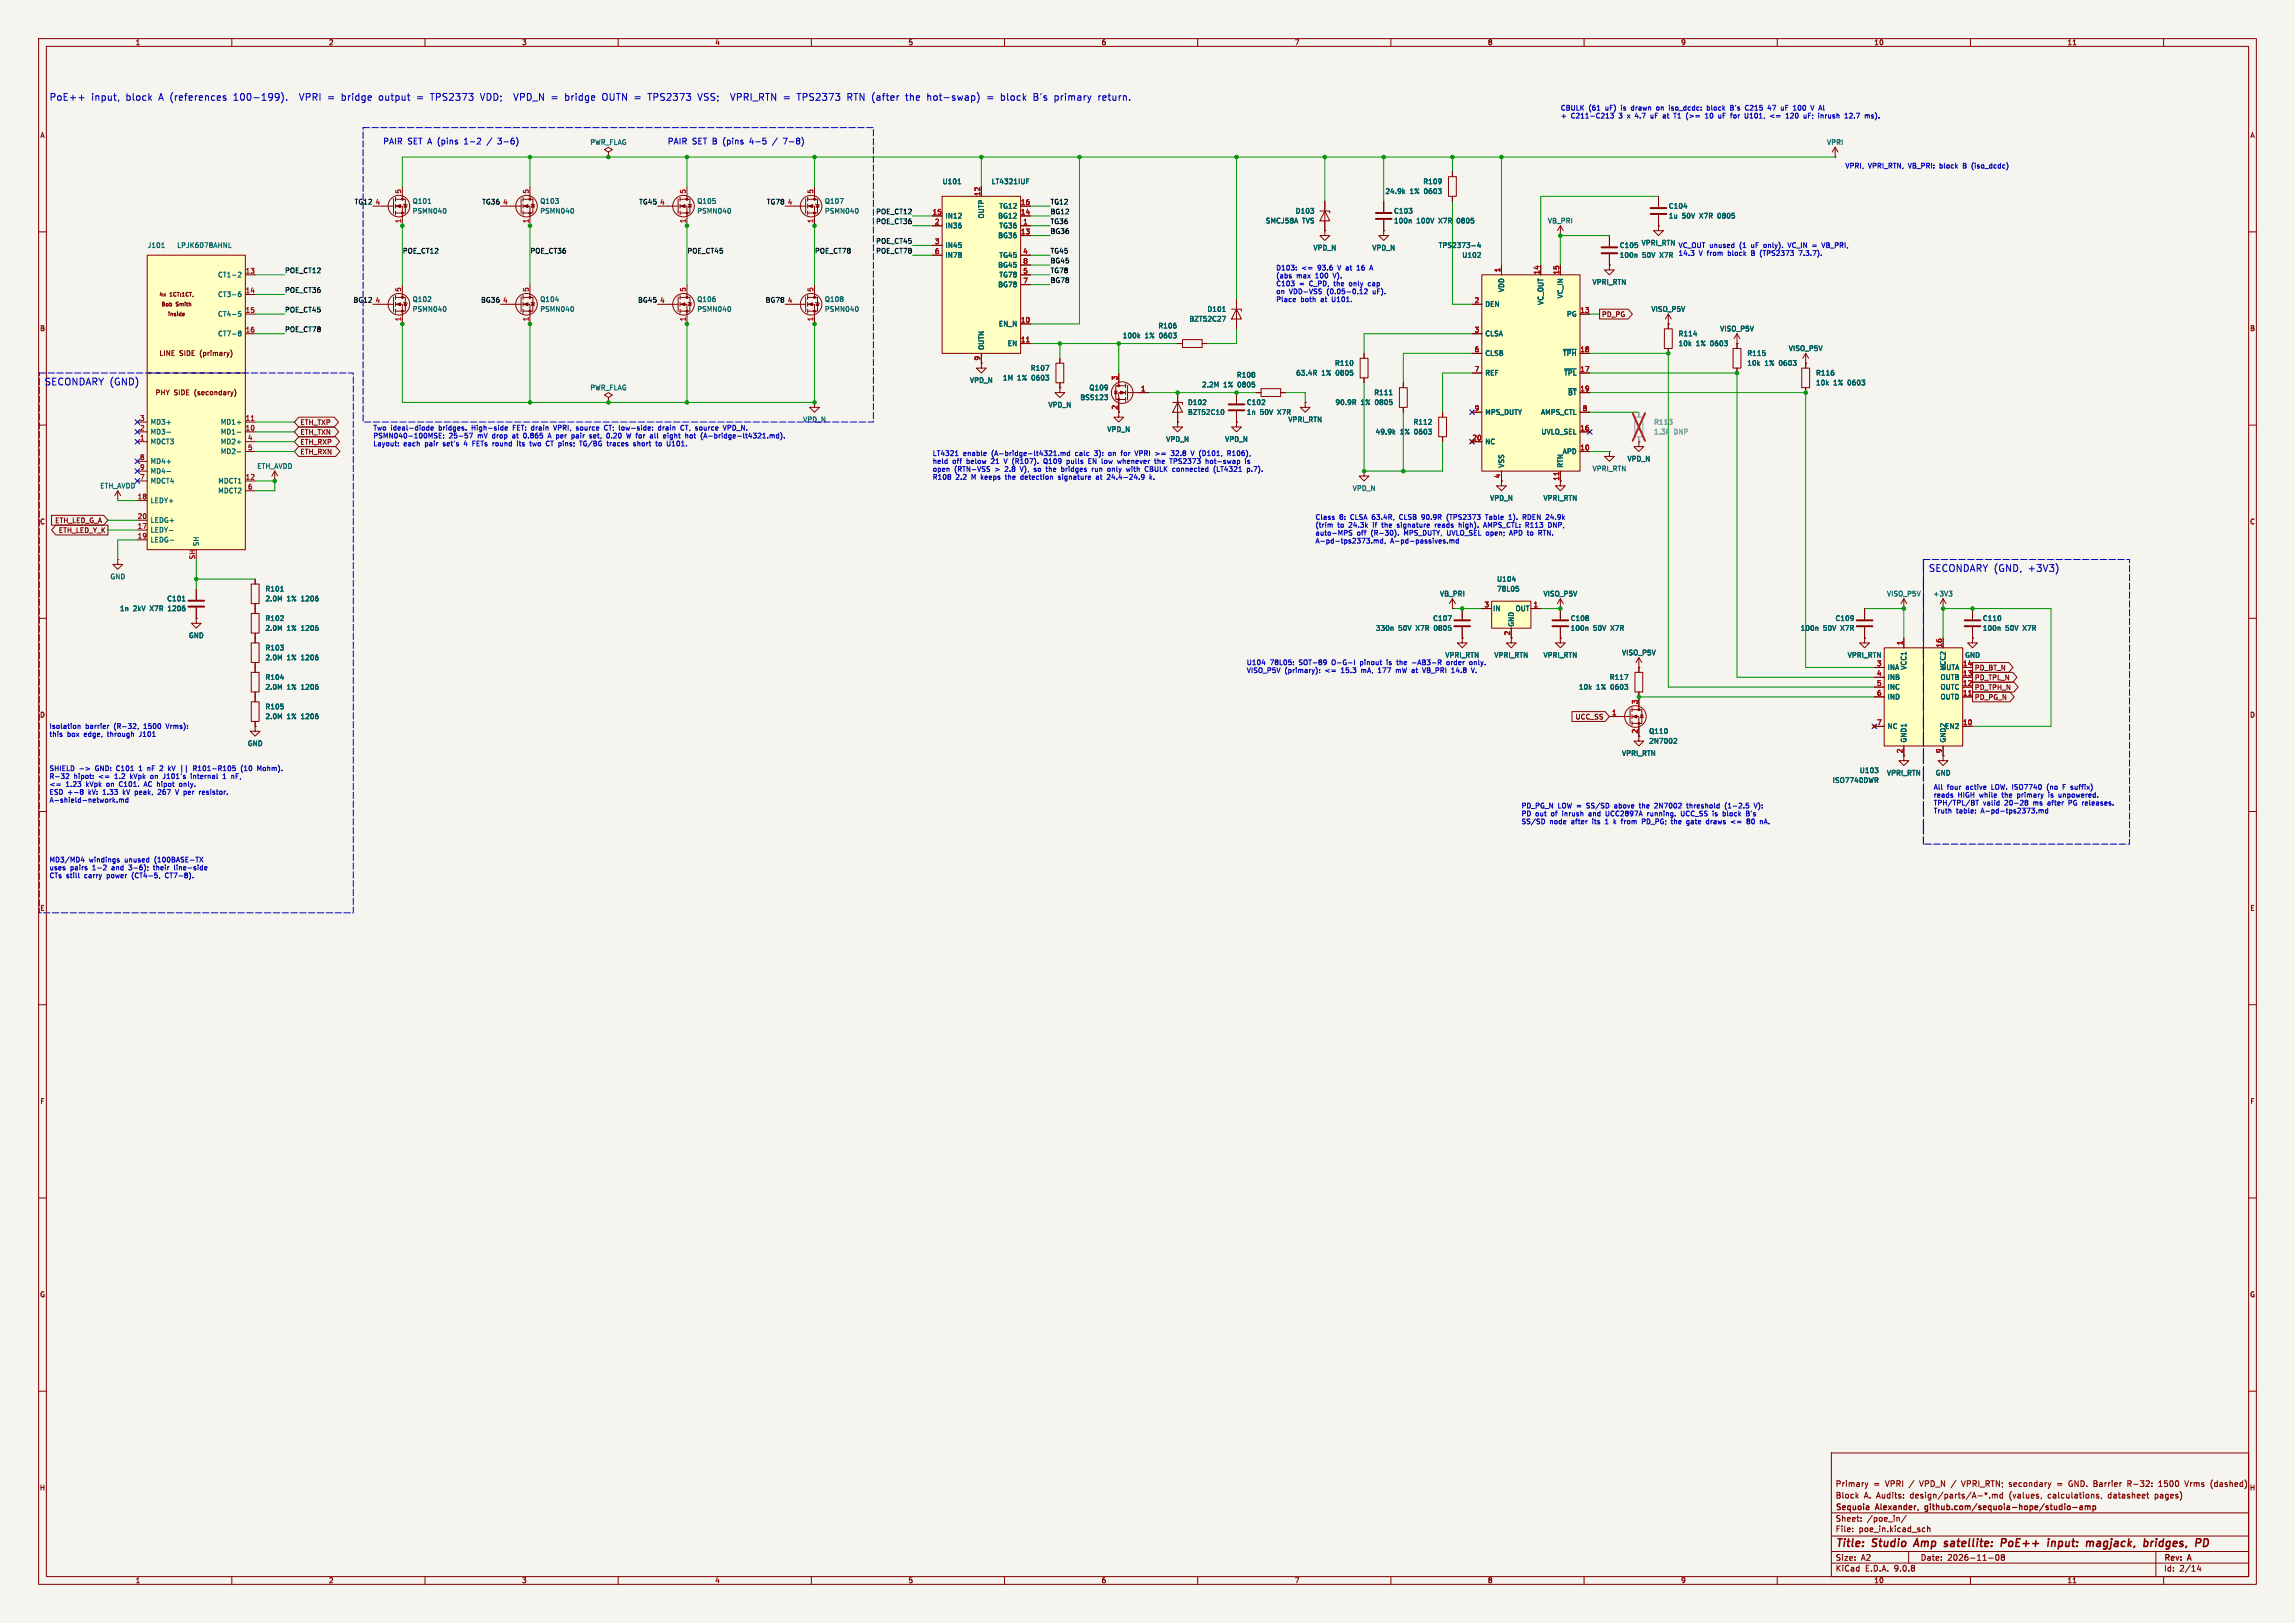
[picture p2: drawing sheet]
<svg xmlns="http://www.w3.org/2000/svg" width="594mm" height="420mm" viewBox="0 0 594 420" stroke-linecap="round" stroke-linejoin="round" font-family="sans-serif">
<defs><g id="words">
<g font-size="2.8" fill="#840000">
<text x="475" y="400.9">Title:</text>
<text x="484.7" y="400.9">Studio</text>
<text x="496.4" y="400.9">Amp</text>
<text x="504.9" y="400.9">satellite:</text>
<text x="520.4" y="400.9">PoE++</text>
<text x="533.3" y="400.9">input:</text>
<text x="544.1" y="400.9">magjack,</text>
<text x="559.7" y="400.9">bridges,</text>
</g>
<g font-size="2.5" fill="#0000c2">
<text x="12.7" y="26.3">PoE++</text>
<text x="23.6" y="26.3">input,</text>
<text x="32.5" y="26.3">block</text>
<text x="41.1" y="26.3">A (references</text>
<text x="60.6" y="26.3">100-199).</text>
<text x="77.9" y="26.3">VPRI =</text>
<text x="89" y="26.3">bridge</text>
<text x="98.7" y="26.3">output</text>
<text x="108.6" y="26.3">=</text>
<text x="112.3" y="26.3">TPS2373</text>
<text x="125.4" y="26.3">VDD;</text>
<text x="134.2" y="26.3">VPD_N =</text>
<text x="147.6" y="26.3">bridge</text>
<text x="157.4" y="26.3">OUTN =</text>
<text x="169.4" y="26.3">TPS2373</text>
<text x="182.5" y="26.3">VSS;</text>
<text x="191.1" y="26.3">VPRI_RTN =</text>
<text x="208.5" y="26.3">TPS2373</text>
<text x="221.6" y="26.3">RTN (after</text>
<text x="236.9" y="26.3">the</text>
<text x="242.6" y="26.3">hot-swap)</text>
<text x="258.2" y="26.3">=</text>
<text x="261.8" y="26.3">block</text>
<text x="270.4" y="26.3">B's</text>
<text x="275.9" y="26.3">primary</text>
<text x="287.3" y="26.3">return.</text>
<text x="11.4" y="99.9">SECONDARY (GND)</text>
<text x="499.1" y="148.2">SECONDARY (GND,</text>
<text x="524.9" y="148.2">+3V3)</text>
</g>
<g font-size="2.1" fill="#0000c2">
<text x="99.1" y="37.6">PAIR SET A (pins</text>
<text x="120.4" y="37.6">1-2</text>
<text x="126.5" y="37.6">/</text>
<text x="129.4" y="37.6">3-6)</text>
<text x="172.7" y="37.6">PAIR SET B (pins</text>
<text x="194.3" y="37.6">4-5</text>
<text x="200.4" y="37.6">/</text>
<text x="203.3" y="37.6">7-8)</text>
</g>
<g font-size="2.1" fill="#840000">
<text x="475" y="388">Block</text>
<text x="475" y="385">Primary</text>
<text x="482.4" y="388">A. Audits:</text>
<text x="484.9" y="385">=</text>
<text x="488" y="385">VPRI /</text>
<text x="494.5" y="388">design/parts/A-*.md</text>
<text x="497.2" y="385">VPD_N /</text>
<text x="508.4" y="385">VPRI_RTN; secondary</text>
<text x="520.3" y="388">(values,</text>
<text x="530.5" y="388">calculations,</text>
<text x="536.5" y="385">GND. Barrier</text>
<text x="546.2" y="388">datasheet</text>
<text x="552" y="385">R-32:</text>
<text x="558.5" y="388">pages)</text>
<text x="560.2" y="385">1500</text>
<text x="567.3" y="385">Vrms</text>
<text x="574" y="385">(dashed)</text>
<text x="475" y="394">Sheet:</text>
<text x="475" y="391.2">Sequoia</text>
<text x="483.2" y="394">/poe_in/</text>
<text x="485.6" y="391.2">Alexander,</text>
<text x="498.9" y="391.2">github.com/sequoia-hope/studio-amp</text>
<text x="475" y="396.7">File:</text>
<text x="481.1" y="396.7">poe_in.kicad_sch</text>
<text x="475" y="406.9">KiCad</text>
<text x="475" y="404.1">Size:</text>
<text x="481.7" y="404.1">A2</text>
<text x="482.7" y="406.9">E.D.A.</text>
<text x="490.3" y="406.9">9.0.8</text>
<text x="497" y="404.1">Date:</text>
<text x="504" y="404.1">2026-11-08</text>
<text x="560" y="404.3">Rev:</text>
<text x="560" y="406.9">Id:</text>
<text x="564.1" y="406.9">2/14</text>
<text x="566.4" y="404.3">A</text>
</g>
<g font-size="1.8" fill="#840000">
<text x="35" y="11.9">1</text>
<text x="85" y="11.9">2</text>
<text x="135" y="11.9">3</text>
<text x="185" y="11.9">4</text>
<text x="235" y="11.9">5</text>
<text x="285" y="11.9">6</text>
<text x="335" y="11.9">7</text>
<text x="385" y="11.9">8</text>
<text x="435" y="11.9">9</text>
<text x="485" y="11.9">10</text>
<text x="535" y="11.9">11</text>
<text x="10.3" y="35.9">A</text>
<text x="582.3" y="35.9">A</text>
<text x="414.5" y="82.2">PD_PG</text>
<text x="10.3" y="85.9">B</text>
<text x="582.3" y="85.9">B</text>
<text x="41.1" y="92.3">LINE</text>
<text x="46.4" y="92.3">SIDE</text>
<text x="51.8" y="92.3">(primary)</text>
<text x="40.1" y="102.5">PHY SIDE</text>
<text x="50.4" y="102.5">(secondary)</text>
<text x="289.3" y="106.1" transform="rotate(-90 289.3 106.1)">2</text>
<text x="77.6" y="112.7">ETH_TXN</text>
<text x="77.6" y="110.2">ETH_TXP</text>
<text x="77.6" y="115.3">ETH_RXP</text>
<text x="77.6" y="117.8">ETH_RXN</text>
<text x="403.6" y="124.5" transform="rotate(-90 403.6 124.5)">11</text>
<text x="10.3" y="135.9">C</text>
<text x="14.2" y="135.6">ETH_LED_G_A</text>
<text x="582.3" y="135.9">C</text>
<text x="15.1" y="138.1">ETH_LED_Y_K</text>
<text x="390.9" y="164.5" transform="rotate(-90 390.9 164.5)">2</text>
<text x="511" y="173.7">PD_BT_N</text>
<text x="511" y="176.2">PD_TPL_N</text>
<text x="511" y="178.8">PD_TPH_N</text>
<text x="10.3" y="185.9">D</text>
<text x="511" y="181.3">PD_PG_N</text>
<text x="582.3" y="185.9">D</text>
<text x="407.7" y="186.4">UCC_SS</text>
<text x="423.9" y="189.9" transform="rotate(-90 423.9 189.9)">2</text>
<text x="10.3" y="235.9">E</text>
<text x="582.3" y="235.9">E</text>
<text x="10.3" y="285.9">F</text>
<text x="582.3" y="285.9">F</text>
<text x="10.3" y="335.9">G</text>
<text x="582.3" y="335.9">G</text>
<text x="10.2" y="385.9">H</text>
<text x="582.2" y="385.9">H</text>
<text x="35" y="409.9">1</text>
<text x="85" y="409.9">2</text>
<text x="135" y="409.9">3</text>
<text x="185" y="409.9">4</text>
<text x="235" y="409.9">5</text>
<text x="285" y="409.9">6</text>
<text x="335" y="409.9">7</text>
<text x="385" y="409.9">8</text>
<text x="435" y="409.9">9</text>
<text x="485" y="409.9">10</text>
<text x="535" y="409.9">11</text>
</g>
<g font-size="1.8" fill="#0000c2">
<text x="403.9" y="28.8">CBULK</text>
<text x="411.2" y="28.8">(61</text>
<text x="415.6" y="28.8">uF)</text>
<text x="419.9" y="28.8">is</text>
<text x="422.7" y="28.8">drawn</text>
<text x="429.4" y="28.8">on</text>
<text x="432.9" y="28.8">iso_dcdc:</text>
<text x="442.9" y="28.8">block</text>
<text x="449.1" y="28.8">B's</text>
<text x="453.2" y="28.8">C215</text>
<text x="459.3" y="28.8">47</text>
<text x="462.9" y="28.8">uF</text>
<text x="466.3" y="28.8">100</text>
<text x="471.1" y="28.8">V Al</text>
<text x="403.9" y="30.8">+</text>
<text x="406.6" y="30.8">C211-C213</text>
<text x="419.1" y="30.8">3</text>
<text x="421.5" y="30.8">x</text>
<text x="423.7" y="30.8">4.7</text>
<text x="427.9" y="30.8">uF</text>
<text x="431.3" y="30.8">at</text>
<text x="434.4" y="30.8">T1</text>
<text x="437.7" y="30.8">(&gt;=</text>
<text x="442.9" y="30.8">10</text>
<text x="446.5" y="30.8">uF</text>
<text x="449.9" y="30.8">for</text>
<text x="453.7" y="30.8">U101,</text>
<text x="460.4" y="30.8">&lt;=</text>
<text x="464.8" y="30.8">120</text>
<text x="469.6" y="30.8">uF;</text>
<text x="473.6" y="30.8">inrush</text>
<text x="480.6" y="30.8">12.7</text>
<text x="486" y="30.8">ms).</text>
<text x="477.5" y="43.8">VPRI,</text>
<text x="483.5" y="43.8">VPRI_RTN,</text>
<text x="494.1" y="43.8">VB_PRI:</text>
<text x="502.3" y="43.8">block</text>
<text x="508.6" y="43.8">B</text>
<text x="511" y="43.8">(iso_dcdc)</text>
<text x="434.3" y="64.4">VC_OUT unused</text>
<text x="450.3" y="64.4">(1</text>
<text x="453.6" y="64.4">uF</text>
<text x="457" y="64.4">only).</text>
<text x="463.5" y="64.4">VC_IN =</text>
<text x="472.7" y="64.4">VB_PRI,</text>
<text x="330.2" y="70.2">D103:</text>
<text x="336.9" y="70.2">&lt;=</text>
<text x="341.2" y="70.2">93.6</text>
<text x="346.6" y="70.2">V at</text>
<text x="351.9" y="70.2">16</text>
<text x="355.5" y="70.2">A</text>
<text x="434.3" y="66.4">14.3</text>
<text x="439.7" y="66.4">V from</text>
<text x="447.5" y="66.4">block</text>
<text x="453.8" y="66.4">B</text>
<text x="456.2" y="66.4">(TPS2373</text>
<text x="466.5" y="66.4">7.3.7).</text>
<text x="330.2" y="72.2">(abs</text>
<text x="330.2" y="74.3">C103</text>
<text x="330.2" y="76.3">on</text>
<text x="333.7" y="76.3">VDD-VSS</text>
<text x="335.5" y="72.2">max</text>
<text x="336.3" y="74.3">=</text>
<text x="339" y="74.3">C_PD,</text>
<text x="340.6" y="72.2">100</text>
<text x="343.5" y="76.3">(0.05-0.12</text>
<text x="345.4" y="72.2">V).</text>
<text x="345.6" y="74.3">the</text>
<text x="349.7" y="74.3">only</text>
<text x="354.8" y="74.3">cap</text>
<text x="355.6" y="76.3">uF).</text>
<text x="330.2" y="78.4">Place</text>
<text x="336.6" y="78.4">both</text>
<text x="342" y="78.4">at</text>
<text x="345" y="78.4">U101.</text>
<text x="96.5" y="111.6">Two</text>
<text x="96.5" y="113.6">PSMN040-100MSE:</text>
<text x="101.1" y="111.6">ideal-diode</text>
<text x="113.7" y="111.6">bridges.</text>
<text x="116.2" y="113.6">25-57</text>
<text x="122.4" y="111.6">High-side</text>
<text x="123.8" y="113.6">mV</text>
<text x="127.7" y="113.6">drop</text>
<text x="133.1" y="113.6">at</text>
<text x="133.3" y="111.6">FET: drain</text>
<text x="136.2" y="113.6">0.865</text>
<text x="142.8" y="113.6">A per</text>
<text x="144.2" y="111.6">VPRI,</text>
<text x="149.2" y="113.6">pair</text>
<text x="150.3" y="111.6">source</text>
<text x="154.1" y="113.6">set,</text>
<text x="157.7" y="111.6">CT; low-side:</text>
<text x="158.7" y="113.6">0.20</text>
<text x="164.1" y="113.6">W for</text>
<text x="170.6" y="113.6">all</text>
<text x="172.1" y="111.6">drain</text>
<text x="174.2" y="113.6">eight</text>
<text x="178.1" y="111.6">CT, source</text>
<text x="180.1" y="113.6">hot</text>
<text x="184.3" y="113.6">(A-bridge-lt4321.md).</text>
<text x="189.6" y="111.6">VPD_N.</text>
<text x="96.5" y="115.7">Layout:</text>
<text x="104.5" y="115.7">each</text>
<text x="110.1" y="115.7">pair</text>
<text x="115" y="115.7">set's</text>
<text x="120.6" y="115.7">4</text>
<text x="123" y="115.7">FETs round</text>
<text x="135" y="115.7">its</text>
<text x="138.5" y="115.7">two</text>
<text x="142.9" y="115.7">CT pins;</text>
<text x="152" y="115.7">TG/BG</text>
<text x="159.3" y="115.7">traces</text>
<text x="166.3" y="115.7">short</text>
<text x="172.3" y="115.7">to</text>
<text x="175.3" y="115.7">U101.</text>
<text x="241.3" y="118.2">LT4321</text>
<text x="249.3" y="118.2">enable</text>
<text x="256.8" y="118.2">(A-bridge-lt4321.md</text>
<text x="278.6" y="118.2">calc</text>
<text x="283.8" y="118.2">3):</text>
<text x="287.6" y="118.2">on</text>
<text x="291.1" y="118.2">for</text>
<text x="294.9" y="118.2">VPRI</text>
<text x="300.3" y="118.2">&gt;=</text>
<text x="304.6" y="118.2">32.8</text>
<text x="310" y="118.2">V (D101,</text>
<text x="319.8" y="118.2">R106),</text>
<text x="241.3" y="120.2">held</text>
<text x="241.3" y="122.3">open</text>
<text x="241.3" y="124.3">R108</text>
<text x="246.5" y="120.2">off</text>
<text x="247" y="122.3">(RTN-VSS</text>
<text x="247.4" y="124.3">2.2</text>
<text x="250.3" y="120.2">below</text>
<text x="251.6" y="124.3">M keeps</text>
<text x="256.8" y="120.2">21</text>
<text x="257.7" y="122.3">&gt;</text>
<text x="260.4" y="122.3">2.8</text>
<text x="260.4" y="120.2">V (R107).</text>
<text x="260.7" y="124.3">the</text>
<text x="264.6" y="122.3">V),</text>
<text x="264.9" y="124.3">detection</text>
<text x="268.3" y="122.3">so</text>
<text x="271.1" y="120.2">Q109</text>
<text x="271.7" y="122.3">the</text>
<text x="274.8" y="124.3">signature</text>
<text x="275.8" y="122.3">bridges</text>
<text x="277.2" y="120.2">pulls</text>
<text x="283" y="120.2">EN low</text>
<text x="283.9" y="122.3">run</text>
<text x="284.8" y="124.3">at</text>
<text x="287.9" y="124.3">24.4-24.9</text>
<text x="288.2" y="122.3">only</text>
<text x="291" y="120.2">whenever</text>
<text x="293.3" y="122.3">with</text>
<text x="298.3" y="122.3">CBULK</text>
<text x="299.1" y="124.3">k.</text>
<text x="300.8" y="120.2">the</text>
<text x="304.9" y="120.2">TPS2373</text>
<text x="305.6" y="122.3">connected</text>
<text x="314.4" y="120.2">hot-swap</text>
<text x="316.5" y="122.3">(LT4321</text>
<text x="324.8" y="120.2">is</text>
<text x="325.3" y="122.3">p.7).</text>
<text x="340.4" y="134.7">Class</text>
<text x="340.4" y="136.8">(trim</text>
<text x="346.2" y="136.8">to</text>
<text x="346.7" y="134.7">8:</text>
<text x="349.2" y="136.8">24.3k</text>
<text x="349.7" y="134.7">CLSA 63.4R,</text>
<text x="355.7" y="136.8">if</text>
<text x="358.2" y="136.8">the</text>
<text x="362.3" y="136.8">signature</text>
<text x="362.7" y="134.7">CLSB</text>
<text x="368.7" y="134.7">90.9R</text>
<text x="372.3" y="136.8">reads</text>
<text x="375.3" y="134.7">(TPS2373</text>
<text x="378.7" y="136.8">high).</text>
<text x="385.3" y="136.8">AMPS_CTL: R113</text>
<text x="385.6" y="134.7">Table</text>
<text x="391.8" y="134.7">1).</text>
<text x="395.6" y="134.7">RDEN 24.9k</text>
<text x="402.4" y="136.8">DNP,</text>
<text x="340.4" y="138.8">auto-MPS</text>
<text x="340.4" y="140.8">A-pd-tps2373.md,</text>
<text x="351.2" y="138.8">off</text>
<text x="355" y="138.8">(R-30).</text>
<text x="359.9" y="140.8">A-pd-passives.md</text>
<text x="363.7" y="138.8">MPS_DUTY, UVLO_SEL open;</text>
<text x="391.7" y="138.8">APD to</text>
<text x="399.5" y="138.8">RTN.</text>
<text x="322.6" y="172.3">U104</text>
<text x="328.7" y="172.3">78L05:</text>
<text x="336.4" y="172.3">SOT-89</text>
<text x="345" y="172.3">O-G-I</text>
<text x="352.5" y="172.3">pinout</text>
<text x="359.6" y="172.3">is</text>
<text x="362.4" y="172.3">the</text>
<text x="366.6" y="172.3">-AB3-R</text>
<text x="375.7" y="172.3">order</text>
<text x="381.9" y="172.3">only.</text>
<text x="322.6" y="174.4">VISO_P5V</text>
<text x="332.5" y="174.4">(primary):</text>
<text x="343.1" y="174.4">&lt;=</text>
<text x="347.4" y="174.4">15.3</text>
<text x="352.8" y="174.4">mA,</text>
<text x="357.4" y="174.4">177</text>
<text x="362.2" y="174.4">mW at</text>
<text x="369.6" y="174.4">VB_PRI</text>
<text x="377.2" y="174.4">14.8</text>
<text x="12.7" y="188.8">Isolation</text>
<text x="12.7" y="190.9">this</text>
<text x="17.4" y="190.9">box</text>
<text x="21.9" y="190.9">edge,</text>
<text x="22.1" y="188.8">barrier</text>
<text x="28.1" y="190.9">through</text>
<text x="29.6" y="188.8">(R-32,</text>
<text x="36.6" y="190.9">J101</text>
<text x="37.5" y="188.8">1500</text>
<text x="43.5" y="188.8">Vrms):</text>
<text x="12.7" y="199.7">SHIELD</text>
<text x="12.7" y="201.8">R-32</text>
<text x="12.7" y="203.8">&lt;=</text>
<text x="17" y="203.8">1.23</text>
<text x="19.1" y="201.8">hipot:</text>
<text x="20.5" y="199.7">-&gt;</text>
<text x="22.4" y="203.8">kVpk</text>
<text x="24.8" y="199.7">GND: C101</text>
<text x="25.7" y="201.8">&lt;=</text>
<text x="27.9" y="203.8">on</text>
<text x="30" y="201.8">1.2</text>
<text x="31.4" y="203.8">C101.</text>
<text x="34.2" y="201.8">kVpk</text>
<text x="36.5" y="199.7">1</text>
<text x="38" y="203.8">AC hipot</text>
<text x="38.9" y="199.7">nF</text>
<text x="39.7" y="201.8">on</text>
<text x="42.3" y="199.7">2</text>
<text x="43.1" y="201.8">J101's</text>
<text x="44.7" y="199.7">kV ||</text>
<text x="47.5" y="203.8">only.</text>
<text x="50.5" y="201.8">internal</text>
<text x="51.5" y="199.7">R101-R105</text>
<text x="59" y="201.8">1</text>
<text x="61.4" y="201.8">nF,</text>
<text x="64.1" y="199.7">(10</text>
<text x="68.5" y="199.7">Mohm).</text>
<text x="12.7" y="205.9">ESD +-8</text>
<text x="12.7" y="207.9">A-shield-network.md</text>
<text x="23" y="205.9">kV:</text>
<text x="26.9" y="205.9">1.33</text>
<text x="32.3" y="205.9">kV peak,</text>
<text x="41.8" y="205.9">267</text>
<text x="46.6" y="205.9">V per</text>
<text x="53.1" y="205.9">resistor.</text>
<text x="393.7" y="209.4">PD_PG_N</text>
<text x="403.2" y="209.4">LOW =</text>
<text x="410.9" y="209.4">SS/SD</text>
<text x="418.3" y="209.4">above</text>
<text x="425" y="209.4">the</text>
<text x="429.1" y="209.4">2N7002</text>
<text x="437.7" y="209.4">threshold</text>
<text x="447.8" y="209.4">(1-2.5</text>
<text x="455.6" y="209.4">V):</text>
<text x="500.4" y="204.6">All</text>
<text x="500.4" y="206.6">reads</text>
<text x="500.4" y="208.6">TPH/TPL/BT</text>
<text x="504" y="204.6">four</text>
<text x="506.8" y="206.6">HIGH</text>
<text x="509" y="204.6">active</text>
<text x="512.5" y="206.6">while</text>
<text x="513.3" y="208.6">valid</text>
<text x="515.7" y="204.6">LOW. ISO7740</text>
<text x="518.5" y="206.6">the</text>
<text x="519" y="208.6">20-28</text>
<text x="522.6" y="206.6">primary</text>
<text x="526.6" y="208.6">ms</text>
<text x="530.5" y="208.6">after</text>
<text x="530.5" y="204.6">(no</text>
<text x="530.9" y="206.6">is</text>
<text x="533.7" y="206.6">unpowered.</text>
<text x="534.8" y="204.6">F suffix)</text>
<text x="536.1" y="208.6">PG releases.</text>
<text x="393.7" y="211.4">PD</text>
<text x="393.7" y="213.5">SS/SD</text>
<text x="397.4" y="211.4">out</text>
<text x="401.1" y="213.5">node</text>
<text x="401.6" y="211.4">of</text>
<text x="404.7" y="211.4">inrush</text>
<text x="406.8" y="213.5">after</text>
<text x="411.7" y="211.4">and</text>
<text x="412.5" y="213.5">its</text>
<text x="416" y="213.5">1</text>
<text x="416.3" y="211.4">UCC2897A</text>
<text x="418.4" y="213.5">k</text>
<text x="420.6" y="213.5">from</text>
<text x="426.1" y="213.5">PD_PG;</text>
<text x="427.3" y="211.4">running.</text>
<text x="433.9" y="213.5">the</text>
<text x="436.2" y="211.4">UCC_SS</text>
<text x="438" y="213.5">gate</text>
<text x="443.3" y="213.5">draws</text>
<text x="444.6" y="211.4">is</text>
<text x="447.4" y="211.4">block</text>
<text x="449.9" y="213.5">&lt;=</text>
<text x="453.7" y="211.4">B's</text>
<text x="454.3" y="213.5">80</text>
<text x="457.8" y="213.5">nA.</text>
<text x="500.4" y="210.7">Truth</text>
<text x="506.3" y="210.7">table:</text>
<text x="512.9" y="210.7">A-pd-tps2373.md</text>
<text x="12.7" y="223.4">MD3/MD4</text>
<text x="12.7" y="225.4">uses</text>
<text x="12.7" y="227.4">CTs still</text>
<text x="18.2" y="225.4">pairs</text>
<text x="22" y="227.4">carry</text>
<text x="23.1" y="223.4">windings</text>
<text x="24.1" y="225.4">1-2</text>
<text x="27.9" y="227.4">power</text>
<text x="29.2" y="225.4">and</text>
<text x="32.4" y="223.4">unused</text>
<text x="33.8" y="225.4">3-6);</text>
<text x="34.6" y="227.4">(CT4-5,</text>
<text x="40.3" y="223.4">(100BASE-TX</text>
<text x="40.4" y="225.4">their</text>
<text x="43.5" y="227.4">CT7-8).</text>
<text x="46" y="225.4">line-side</text>
</g>
<g font-size="1.8" fill="#006464">
<text x="152.7" y="37.7">PWR_FLAG</text>
<text x="472.8" y="37.7">VPRI</text>
<text x="243.8" y="47.9">U101</text>
<text x="256.5" y="47.9">LT4321IUF</text>
<text x="368.3" y="47.9">R109</text>
<text x="106.7" y="52.9">Q101</text>
<text x="139.7" y="52.9">Q103</text>
<text x="180.3" y="52.9">Q105</text>
<text x="213.4" y="52.9">Q107</text>
<text x="358.5" y="50.4">24.9k</text>
<text x="364.9" y="50.4">1%</text>
<text x="368.7" y="50.4">0603</text>
<text x="106.7" y="55.5">PSMN040</text>
<text x="139.7" y="55.5">PSMN040</text>
<text x="180.3" y="55.5">PSMN040</text>
<text x="213.4" y="55.5">PSMN040</text>
<text x="244.6" y="56.7">IN12</text>
<text x="244.6" y="59.3">IN36</text>
<text x="254.9" y="56.7" transform="rotate(-90 254.9 56.7)">OUTP</text>
<text x="258.2" y="56.7">BG12</text>
<text x="258.5" y="54.2">TG12</text>
<text x="258.5" y="59.3">TG36</text>
<text x="327.5" y="58">SMCJ58A</text>
<text x="335.2" y="55.5">D103</text>
<text x="337.1" y="58">TVS</text>
<text x="360.7" y="55.5">C103</text>
<text x="360.7" y="58">100n</text>
<text x="366.6" y="58">100V</text>
<text x="372.5" y="58">X7R</text>
<text x="377.4" y="58">0805</text>
<text x="400.5" y="58">VB_PRI</text>
<text x="431.8" y="54.2">C104</text>
<text x="431.8" y="56.7">1u</text>
<text x="435.3" y="56.7">50V</text>
<text x="440" y="56.7">X7R</text>
<text x="444.9" y="56.7">0805</text>
<text x="38.1" y="64.4">J101</text>
<text x="45.7" y="64.4">LPJK6078AHNL</text>
<text x="244.6" y="64.4">IN45</text>
<text x="258.2" y="61.8">BG36</text>
<text x="339.8" y="65">VPD_N</text>
<text x="355.1" y="65">VPD_N</text>
<text x="372.3" y="64.4">TPS2373-4</text>
<text x="419.1" y="64.4">C105</text>
<text x="424.8" y="63.7">VPRI_RTN</text>
<text x="56.3" y="72">CT1-2</text>
<text x="244.6" y="66.9">IN78</text>
<text x="258.2" y="69.4">BG45</text>
<text x="258.5" y="66.9">TG45</text>
<text x="258.5" y="72">TG78</text>
<text x="378.4" y="66.9">U102</text>
<text x="419.1" y="66.9">100n</text>
<text x="425.1" y="66.9">50V</text>
<text x="429.7" y="66.9">X7R</text>
<text x="56.3" y="77.1">CT3-6</text>
<text x="258.2" y="74.5">BG78</text>
<text x="389.5" y="75.7" transform="rotate(-90 389.5 75.7)">VDD</text>
<text x="404.7" y="77.3" transform="rotate(-90 404.7 77.3)">VC_IN</text>
<text x="412.1" y="73.9">VPRI_RTN</text>
<text x="56.3" y="82.1">CT4-5</text>
<text x="106.7" y="80.9">PSMN040</text>
<text x="106.7" y="78.3">Q102</text>
<text x="139.7" y="80.9">PSMN040</text>
<text x="139.7" y="78.3">Q104</text>
<text x="180.3" y="80.9">PSMN040</text>
<text x="180.3" y="78.3">Q106</text>
<text x="213.4" y="80.9">PSMN040</text>
<text x="213.4" y="78.3">Q108</text>
<text x="307.7" y="83.4">BZT52C27</text>
<text x="312.4" y="80.9">D101</text>
<text x="384.3" y="79.6">DEN</text>
<text x="399.6" y="79" transform="rotate(-90 399.6 79)">VC_OUT</text>
<text x="405.4" y="82.1">PG</text>
<text x="427.3" y="80.9">VISO_P5V</text>
<text x="56.3" y="87.2">CT7-8</text>
<text x="258.4" y="84.7">EN_N</text>
<text x="260.7" y="89.8">EN</text>
<text x="290.5" y="87.7">100k</text>
<text x="296.3" y="87.7">1%</text>
<text x="299.7" y="85.2">R106</text>
<text x="300.2" y="87.7">0603</text>
<text x="384.3" y="87.2">CLSA</text>
<text x="434.3" y="87.2">R114</text>
<text x="434.3" y="89.8">10k</text>
<text x="439" y="89.8">1%</text>
<text x="442.8" y="89.8">0603</text>
<text x="445.1" y="86">VISO_P5V</text>
<text x="254.9" y="90.7" transform="rotate(-90 254.9 90.7)">OUTN</text>
<text x="345.4" y="94.8">R110</text>
<text x="384.3" y="92.3">CLSB</text>
<text x="404.4" y="92.3">~{TPH}</text>
<text x="452.1" y="92.3">R115</text>
<text x="452.1" y="94.8">10k</text>
<text x="456.7" y="94.8">1%</text>
<text x="460.6" y="94.8">0603</text>
<text x="462.9" y="91">VISO_P5V</text>
<text x="152.7" y="101.2">PWR_FLAG</text>
<text x="250.9" y="99.3">VPD_N</text>
<text x="259.5" y="98.7">1M</text>
<text x="263.3" y="98.7">1%</text>
<text x="266.7" y="96.1">R107</text>
<text x="267.1" y="98.7">0603</text>
<text x="281.8" y="101.2">Q109</text>
<text x="311" y="100.4">2.2M</text>
<text x="316.6" y="100.4">1%</text>
<text x="320" y="97.9">R108</text>
<text x="320.5" y="100.4">0805</text>
<text x="335.4" y="97.4">63.4R</text>
<text x="342" y="97.4">1%</text>
<text x="345.9" y="97.4">0805</text>
<text x="384.3" y="97.4">REF</text>
<text x="404.7" y="97.4">~{TPL}</text>
<text x="469.9" y="97.4">R116</text>
<text x="469.9" y="99.9">10k</text>
<text x="474.5" y="99.9">1%</text>
<text x="478.4" y="99.9">0603</text>
<text x="271.3" y="105.6">VPD_N</text>
<text x="279.5" y="103.7">BSS123</text>
<text x="307.3" y="105">D102</text>
<text x="307.3" y="107.5">BZT52C10</text>
<text x="322.6" y="105">C102</text>
<text x="322.6" y="107.5">1n</text>
<text x="326.1" y="107.5">50V</text>
<text x="330.8" y="107.5">X7R</text>
<text x="345.5" y="105">90.9R</text>
<text x="352.2" y="105">1%</text>
<text x="355.6" y="102.5">R111</text>
<text x="356" y="105">0805</text>
<text x="384.3" y="107.5">MPS_DUTY</text>
<text x="398.7" y="107.5">AMPS_CTL</text>
<text x="405.7" y="102.5">~{BT}</text>
<text x="38.9" y="110.1">MD3+</text>
<text x="38.9" y="112.6">MD3-</text>
<text x="57" y="110.1">MD1+</text>
<text x="57" y="112.6">MD1-</text>
<text x="207.8" y="109.5">VPD_N</text>
<text x="286.5" y="112">VPD_N</text>
<text x="333.3" y="109.5">VPRI_RTN</text>
<text x="355.9" y="112.6">49.9k</text>
<text x="362.4" y="112.6">1%</text>
<text x="365.7" y="110.1">R112</text>
<text x="366.2" y="112.6">0603</text>
<text x="398.8" y="112.6">UVLO_SEL</text>
<text x="38.9" y="115.2">MDCT3</text>
<text x="57" y="115.2">MD2+</text>
<text x="57" y="117.7">MD2-</text>
<text x="301.7" y="114.5">VPD_N</text>
<text x="317" y="114.5">VPD_N</text>
<text x="384.3" y="115.2">NC</text>
<text x="404.3" y="117.7">APD</text>
<text x="421.1" y="119.6">VPD_N</text>
<text x="38.9" y="120.2">MD4+</text>
<text x="38.9" y="122.8">MD4-</text>
<text x="38.9" y="125.3">MDCT4</text>
<text x="56.4" y="125.3">MDCT1</text>
<text x="66.5" y="121.5">ETH_AVDD</text>
<text x="389.5" y="121.2" transform="rotate(-90 389.5 121.2)">VSS</text>
<text x="404.7" y="121.2" transform="rotate(-90 404.7 121.2)">RTN</text>
<text x="412.1" y="122.2">VPRI_RTN</text>
<text x="25.8" y="126.6">ETH_AVDD</text>
<text x="38.9" y="130.4">LEDY+</text>
<text x="56.4" y="127.9">MDCT2</text>
<text x="350" y="127.2">VPD_N</text>
<text x="385.6" y="129.8">VPD_N</text>
<text x="399.4" y="129.8">VPRI_RTN</text>
<text x="38.9" y="135.5">LEDG+</text>
<text x="38.9" y="138">LEDY-</text>
<text x="38.9" y="140.6">LEDG-</text>
<text x="51.7" y="141.5" transform="rotate(-90 51.7 141.5)">SH</text>
<text x="28.4" y="150.1">GND</text>
<text x="43.1" y="155.8">C101</text>
<text x="68.6" y="153.3">R101</text>
<text x="68.6" y="155.8">2.0M</text>
<text x="74.2" y="155.8">1%</text>
<text x="78.1" y="155.8">1206</text>
<text x="372.6" y="154.5">VB_PRI</text>
<text x="387.4" y="153.3">78L05</text>
<text x="387.4" y="150.7">U104</text>
<text x="399.4" y="154.5">VISO_P5V</text>
<text x="488.3" y="154.5">VISO_P5V</text>
<text x="500.3" y="154.5">+3V3</text>
<text x="30.9" y="158.3">1n</text>
<text x="34.5" y="158.3">2kV</text>
<text x="39" y="158.3">X7R</text>
<text x="43.8" y="158.3">1206</text>
<text x="68.6" y="160.9">R102</text>
<text x="370.8" y="160.9">C107</text>
<text x="386.3" y="158.3">IN</text>
<text x="392.2" y="158.3">OUT</text>
<text x="406.4" y="160.9">C108</text>
<text x="474.9" y="160.9">C109</text>
<text x="513.1" y="160.9">C110</text>
<text x="48.8" y="165.3">GND</text>
<text x="68.6" y="163.4">2.0M</text>
<text x="74.2" y="163.4">1%</text>
<text x="78.1" y="163.4">1206</text>
<text x="356" y="163.4">330n</text>
<text x="361.9" y="163.4">50V</text>
<text x="366.6" y="163.4">X7R</text>
<text x="371.5" y="163.4">0805</text>
<text x="392" y="162.3" transform="rotate(-90 392 162.3)">GND</text>
<text x="406.4" y="163.4">100n</text>
<text x="412.4" y="163.4">50V</text>
<text x="417" y="163.4">X7R</text>
<text x="465.9" y="163.4">100n</text>
<text x="471.9" y="163.4">50V</text>
<text x="476.6" y="163.4">X7R</text>
<text x="513.1" y="163.4">100n</text>
<text x="519" y="163.4">50V</text>
<text x="523.7" y="163.4">X7R</text>
<text x="68.6" y="168.5">R103</text>
<text x="68.6" y="171">2.0M</text>
<text x="74.2" y="171">1%</text>
<text x="78.1" y="171">1206</text>
<text x="374" y="170.4">VPRI_RTN</text>
<text x="386.7" y="170.4">VPRI_RTN</text>
<text x="399.4" y="170.4">VPRI_RTN</text>
<text x="419.7" y="169.8">VISO_P5V</text>
<text x="478.1" y="170.4">VPRI_RTN</text>
<text x="488.4" y="173.6">INA</text>
<text x="493.6" y="173.4" transform="rotate(-90 493.6 173.4)">VCC1</text>
<text x="502.3" y="173.6">OUTA</text>
<text x="503.8" y="173.4" transform="rotate(-90 503.8 173.4)">VCC2</text>
<text x="508.5" y="170.4">GND</text>
<text x="68.6" y="176.1">R104</text>
<text x="68.6" y="178.7">2.0M</text>
<text x="74.2" y="178.7">1%</text>
<text x="78.1" y="178.7">1206</text>
<text x="408.5" y="178.7">10k</text>
<text x="413.2" y="178.7">1%</text>
<text x="416.5" y="176.1">R117</text>
<text x="417" y="178.7">0603</text>
<text x="488.4" y="176.1">INB</text>
<text x="488.4" y="178.7">INC</text>
<text x="502.1" y="176.1">OUTB</text>
<text x="502.1" y="178.7">OUTC</text>
<text x="68.6" y="183.7">R105</text>
<text x="488.4" y="181.2">IND</text>
<text x="502.1" y="181.2">OUTD</text>
<text x="68.6" y="186.3">2.0M</text>
<text x="74.2" y="186.3">1%</text>
<text x="78.1" y="186.3">1206</text>
<text x="426.7" y="190.1">Q110</text>
<text x="488.4" y="188.8">NC</text>
<text x="503.3" y="188.8">EN2</text>
<text x="64" y="193.3">GND</text>
<text x="419.7" y="195.8">VPRI_RTN</text>
<text x="426.7" y="192.6">2N7002</text>
<text x="493.6" y="192.3" transform="rotate(-90 493.6 192.3)">GND1</text>
<text x="503.8" y="192.3" transform="rotate(-90 503.8 192.3)">GND2</text>
<text x="474.2" y="202.8">ISO7740DWR</text>
<text x="481.2" y="200.3">U103</text>
<text x="488.3" y="200.9">VPRI_RTN</text>
<text x="500.9" y="200.9">GND</text>
</g>
<g font-size="1.8" fill="#0f0f0f">
<text x="91.7" y="53">TG12</text>
<text x="124.7" y="53">TG36</text>
<text x="165.3" y="53">TG45</text>
<text x="198.3" y="53">TG78</text>
<text x="271.8" y="53">TG12</text>
<text x="226.6" y="58.1">POE_CT36</text>
<text x="226.6" y="55.5">POE_CT12</text>
<text x="271.8" y="55.5">BG12</text>
<text x="271.8" y="58.1">TG36</text>
<text x="104.1" y="65.7">POE_CT12</text>
<text x="137.2" y="65.7">POE_CT36</text>
<text x="177.8" y="65.7">POE_CT45</text>
<text x="210.8" y="65.7">POE_CT78</text>
<text x="226.6" y="63.2">POE_CT45</text>
<text x="226.6" y="65.7">POE_CT78</text>
<text x="271.8" y="65.7">TG45</text>
<text x="271.8" y="60.6">BG36</text>
<text x="73.7" y="70.8">POE_CT12</text>
<text x="271.8" y="68.2">BG45</text>
<text x="271.8" y="70.8">TG78</text>
<text x="73.7" y="75.9">POE_CT36</text>
<text x="271.8" y="73.3">BG78</text>
<text x="73.7" y="80.9">POE_CT45</text>
<text x="91.4" y="78.4">BG12</text>
<text x="124.4" y="78.4">BG36</text>
<text x="165" y="78.4">BG45</text>
<text x="198" y="78.4">BG78</text>
<text x="73.7" y="86">POE_CT78</text>
</g>
<g font-size="1.8" fill="#a90000">
<text x="97.1" y="53.1">4</text>
<text x="103.9" y="50.2" transform="rotate(-90 103.9 50.2)">5</text>
<text x="130.1" y="53.1">4</text>
<text x="136.9" y="50.2" transform="rotate(-90 136.9 50.2)">5</text>
<text x="170.7" y="53.1">4</text>
<text x="177.5" y="50.2" transform="rotate(-90 177.5 50.2)">5</text>
<text x="203.8" y="53.1">4</text>
<text x="210.6" y="50.2" transform="rotate(-90 210.6 50.2)">5</text>
<text x="253.7" y="50.8" transform="rotate(-90 253.7 50.8)">12</text>
<text x="264.1" y="53.1">16</text>
<text x="103.9" y="57.9" transform="rotate(-90 103.9 57.9)">1</text>
<text x="136.9" y="57.9" transform="rotate(-90 136.9 57.9)">1</text>
<text x="177.5" y="57.9" transform="rotate(-90 177.5 57.9)">1</text>
<text x="210.6" y="57.9" transform="rotate(-90 210.6 57.9)">1</text>
<text x="241.3" y="55.6">15</text>
<text x="241.9" y="58.2">2</text>
<text x="264.1" y="55.6">14</text>
<text x="264.7" y="58.2">1</text>
<text x="241.9" y="63.2">3</text>
<text x="241.9" y="65.8">6</text>
<text x="264.1" y="60.7">13</text>
<text x="264.7" y="65.8">4</text>
<text x="63.5" y="70.9">13</text>
<text x="264.7" y="68.3">8</text>
<text x="264.7" y="70.9">5</text>
<text x="388.4" y="70.6" transform="rotate(-90 388.4 70.6)">1</text>
<text x="398.5" y="71.2" transform="rotate(-90 398.5 71.2)">14</text>
<text x="403.6" y="71.2" transform="rotate(-90 403.6 71.2)">15</text>
<text x="63.5" y="75.9">14</text>
<text x="103.9" y="75.6" transform="rotate(-90 103.9 75.6)">5</text>
<text x="136.9" y="75.6" transform="rotate(-90 136.9 75.6)">5</text>
<text x="177.5" y="75.6" transform="rotate(-90 177.5 75.6)">5</text>
<text x="210.6" y="75.6" transform="rotate(-90 210.6 75.6)">5</text>
<text x="264.7" y="73.4">7</text>
<text x="63.5" y="81">15</text>
<text x="97.1" y="78.5">4</text>
<text x="103.9" y="83.3" transform="rotate(-90 103.9 83.3)">1</text>
<text x="130.1" y="78.5">4</text>
<text x="136.9" y="83.3" transform="rotate(-90 136.9 83.3)">1</text>
<text x="170.7" y="78.5">4</text>
<text x="177.5" y="83.3" transform="rotate(-90 177.5 83.3)">1</text>
<text x="203.8" y="78.5">4</text>
<text x="210.6" y="83.3" transform="rotate(-90 210.6 83.3)">1</text>
<text x="264.1" y="83.6">10</text>
<text x="381.6" y="78.5">2</text>
<text x="408.9" y="81">13</text>
<text x="63.5" y="86.1">16</text>
<text x="264.1" y="88.6">11</text>
<text x="381.6" y="86.1">3</text>
<text x="253.7" y="93.4" transform="rotate(-90 253.7 93.4)">9</text>
<text x="381.6" y="91.2">6</text>
<text x="408.9" y="91.2">18</text>
<text x="289.3" y="98.5" transform="rotate(-90 289.3 98.5)">3</text>
<text x="295.2" y="101.3">1</text>
<text x="381.6" y="96.3">7</text>
<text x="408.9" y="96.3">17</text>
<text x="408.9" y="101.3">19</text>
<text x="381.6" y="106.4">9</text>
<text x="409.5" y="106.4">8</text>
<text x="36.1" y="109">3</text>
<text x="36.1" y="111.5">2</text>
<text x="63.5" y="109">11</text>
<text x="63.5" y="111.5">10</text>
<text x="408.9" y="111.5">16</text>
<text x="36.1" y="114">1</text>
<text x="36.1" y="119.1">8</text>
<text x="64.1" y="114">4</text>
<text x="64.1" y="116.6">5</text>
<text x="381" y="114">20</text>
<text x="408.9" y="116.6">10</text>
<text x="36.1" y="121.7">9</text>
<text x="36.1" y="124.2">7</text>
<text x="63.5" y="124.2">12</text>
<text x="388.4" y="123.9" transform="rotate(-90 388.4 123.9)">4</text>
<text x="35.5" y="129.3">18</text>
<text x="64.1" y="126.7">6</text>
<text x="35.5" y="134.4">20</text>
<text x="35.5" y="136.9">17</text>
<text x="35.5" y="139.4">19</text>
<text x="50.5" y="144.9" transform="rotate(-90 50.5 144.9)">SH</text>
<text x="384.1" y="157.2">3</text>
<text x="396.8" y="157.2">1</text>
<text x="492.5" y="167.1" transform="rotate(-90 492.5 167.1)">1</text>
<text x="502.7" y="167.7" transform="rotate(-90 502.7 167.7)">16</text>
<text x="485.7" y="172.5">3</text>
<text x="508" y="172.5">14</text>
<text x="485.7" y="175">4</text>
<text x="485.7" y="177.5">5</text>
<text x="508" y="175">13</text>
<text x="508" y="177.5">12</text>
<text x="417.1" y="185.2">1</text>
<text x="423.9" y="182.3" transform="rotate(-90 423.9 182.3)">3</text>
<text x="485.7" y="180.1">6</text>
<text x="508" y="180.1">11</text>
<text x="485.7" y="187.7">7</text>
<text x="508" y="187.7">10</text>
<text x="492.5" y="195" transform="rotate(-90 492.5 195)">2</text>
<text x="502.7" y="195" transform="rotate(-90 502.7 195)">9</text>
</g>
<g font-size="1.8" fill="#939391">
<text x="428" y="110.1">R113</text>
<text x="428" y="112.6">1.3k</text>
<text x="433.2" y="112.6">DNP</text>
</g>
<g font-size="1.4" fill="#840000">
<text x="41.1" y="76.9">4x</text>
<text x="43.9" y="76.9">1CT:1CT,</text>
<text x="41.7" y="79.5">Bob</text>
<text x="43.4" y="82">inside</text>
<text x="45.5" y="79.5">Smith</text>
</g>
</g></defs>
<path d="M0 0h594v420h-594z" fill="#f5f4ef" stroke="#f5f4ef" stroke-width=".26"/>
<g fill="none" stroke="#840000" stroke-width=".26">
<path d="M10 10h574v400h-574zM12 12h570v396h-570zM60 10v2M110 10v2M160 10v2M210 10v2M260 10v2M310 10v2M360 10v2M410 10v2M460 10v2M510 10v2"/>
<path d="M536.6 11.6h.7M560 10v2M341.6 54.6h2.6v.5M342.9 54.6l1.3 2.6h-2.6zM342.9 59.7v1.3h1.3l-1.3 1.2-1.3-1.2h1.3M342.9 59.7h.1M342.9 52.1v7.6M358.1 59.7v1.3h1.3l-1.3 1.2-1.2-1.2h1.2M358.1 59.7h.1M358.1 52.1v2.8M358.1 56.9v2.8M374.9 45.7h2v5.1h-2z"/>
<path d="M375.9 44.5v1.2M375.9 50.8v1.3M10 60h2M582 60h2M352 92.7h2.1v5.1h-2.1zM353.1 91.4v1.3M353.1 97.8v1.3M363.2 99.1v1.2M10 110h2M320 109.2v1.3h1.3l-1.3 1.3-1.2-1.3h1.2M320 109.2h.1M320 101.6v2.8"/>
<path d="M320 106.4v2.8M325.1 101.6h1.3M326.4 100.6h5.1v2h-5.1zM331.5 101.6h1.2M337.8 104.1v1.3h1.3l-1.3 1.3-1.3-1.3h1.3M337.8 104.1h.1M362.2 100.3h2v5.1h-2zM363.2 105.4v1.3M372.4 108h2v5h-2zM373.4 106.7v1.3M373.4 113v1.3M582 110h2"/>
<path d="M30.5 144.8v1.3h1.2l-1.2 1.2-1.3-1.2h1.3M30.5 144.8h.1M50.8 152.4v2.8M50.8 157.2v2.8M403.9 157.5h.1M403.9 154.9l-.8 1.3M403.9 154.9l.7 1.3M403.9 154.9v2.6M10 160h2M50.8 160v1.3h1.3l-1.3 1.3-1.3-1.3h1.3M50.8 160h.1M65 166.4h2.1v5.1h-2.1z"/>
<path d="M66 165.1v1.3M66 171.5v1.2M582 160h2M10 210h2M582 210h2M10 260h2M582 260h2M10 310h2M582 310h2M10 360h2M474 376h108v32h-108zM582 360h2"/>
<path d="M474 397.5h108M474 391.5h108M479.5 396.2v.2M479.5 395.4v.2M480.5 387.1l.5 .6M481 386.7l-.6 .5M481.7 393.5v.2M481.7 392.7v.2M482.7 383.7l.4 1M483.1 384.7l-.2 .4M483.5 383.7l-.4 1M491.4 392.7l.2 .2v.8"/>
<path d="M492.7 387.5v.2M492.7 386.7v.2M493.4 392.1l-1.3 1.9M497.8 395.4h.4M498.2 396.3l-.4 .1M498.9 395.5l.6-.1v1M498.9 394.9v1.5M507.7 383.2l.5 1.5M513.7 386.4l.3 .1M514 386.2v.3M514 386.5l-.2 .3M514 386.5l.2 .3"/>
<path d="M514.4 386.4l-.4 .1M515 387.5v.2M515.7 386.8l.4-.1 .2 .2M515.7 386.7v1M516.3 386.9l.2-.2h.4l.1 1M516.3 386.9v.8M518.3 386.7h-.4l-.3 .3 .1 .6h.6M518.3 386.2v1.5M528.4 387.6l-.2 .3M532.5 383.9h1.2M532.5 384.3h1.2M536 383.2a.81 .81 0 0 0-.5 .7 .81 .81 0 0 0 .5 .8"/>
<path d="M543.2 386.7h-.4l-.2 .2 .1 .2 .5 .1v.4h-.6M544 387.6l-.2 .3M551.1 384l.5 .7M551.5 383.3l-.8-.1v1.5M551.5 383.8l-.8 .2M555.6 386.7h.6M556 387.7h.2M557.8 386.7v1.5M557.8 387.6l.2 .1M558 386.7h-.2M558.7 384.7h.9M558.7 383.6l.5-.4v1.5"/>
<path d="M565.5 383.2l.5 1.5 .5-1.5M573.5 383.7l-.3 .3v.4l.3 .3M60 408v2M110 408v2M160 408v2M210 408v2M260 408v2M310 408v2M360 408v2M410 408v2M460 408v2M474 404.5h108"/>
<path d="M474 401.5h108M494 401.5v3M510 408v2M514.7 403.2h1.2M516.7 402.4l.2-.1a.8 .8 0 0 1 .5 .7 .8 .8 0 0 1-.5 .8l-.4-.6zM518.2 402.9l-.2-.3 .2-.3 .6 .3-.3 .3M518.2 402.9l-.2 .3 .2 .6 .6-.3-.3-.6M518.2 402.9h.3M536.6 409.6h.7M558 401.5v6.5M560 408v2M569.1 405l-.4 1.1h1"/>
<path d="M569.5 405.6v1"/>
</g>
<g fill="none" stroke="#840000" stroke-width=".4">
<path d="M496.2 398.2l-.9 2M503.5 399.5l.5 .1 .1 .3-.4 .3h-.3M503.6 398.9l.5 .1M518 399.2l1-.1 .2-.2v-.5l-.3-.2h-.7l-.3 2M530.2 398.9l-.2 1.3M530.3 398.2l-.1 .2M531.1 399.1l.3-.2 .5 .1-.1 1.2M531.1 398.9l-.1 1.3M543.4 398.9l-.6 .1M543.4 399.4l-.6 .1-.2 .4 .3 .3h.5M557.4 398.9l-.6 .3M558.1 398.9l-.2 1.3"/>
<path d="M558.2 398.2l-.1 .2M559 399.1l-.2 .7 .2 .3M571.3 398.3l.3 .8-.2 .6"/>
</g>
<path d="M498.3 389.8v.7M536.5 390.1h1.1M538.3 389.7h.6l.1 1M539 390l-.7 .3 .2 .4 .5-.1M539.7 389.8l.4-.1 .2 .2M539.7 389.7v1M540.3 389.9l.3-.2h.3l.1 1M540.3 389.9v.8M541.7 389.7h.4l.3 .3-.1 .6h-.6M541.7 389.7v1.5" fill="none" stroke="#840000" stroke-width=".3"/>
<path d="M356.1 55.1h4.1M356.1 56.6h4.1M318 104.6h4.1M318 106.2h4.1M48.8 155.4h4M48.8 157h4" fill="none" stroke="#840000" stroke-width=".51"/>
<path d="M363.2 49.6l.4 .5M363.6 49.3l-.5 .4M365.1 56.9l.2 .2v.6M340.3 96.5l.4 .6M340.6 95.9v.5M350.5 104.1l.4 .6M350.8 103.5v.6M359.6 102.2h.7M360.7 111.9l.4 .4M361.1 111.5l-.5 .5M47.2 155.5h.7" fill="none" stroke="#006464" stroke-width=".26"/>
<path d="M386.1 155.6h10.1v7h-10.1z" fill="#ffffc2"/>
<g fill="none" stroke="#840000" stroke-width=".26">
<path d="M170.2 53.3h5.3M175.5 51.4v3.8M176 51.6h2.6v3.5h-2.6M176 53.3h1.8v5.1M176 51.1v1M176 52.8v1M176 54.6v1M177.8 48.3v3.3M178.1 52.8l1 .3M178.6 53l.3 .6h-.7zM203.2 53.3h5.3M208.5 51.4v3.8"/>
<path d="M209 51.6h2.6v3.5h-2.6M209 53.3h1.8v5.1M209 51.1v1M209 52.8v1M209 54.6v1M210.8 48.3v3.3M211.1 52.8l1 .3M211.6 53l.4 .6h-.8zM170.2 78.7h5.3M175.5 76.8v3.8M176 77h2.6v3.5h-2.6M176 78.7h1.8v5.1"/>
<path d="M176 76.5v1M176 78.2v1M177.8 73.7v3.3M178.1 78.2l1 .3M178.6 78.4l.3 .6h-.7zM203.2 78.7h5.3M208.5 76.8v3.8M209 77h2.6v3.5h-2.6M209 78.7h1.8v5.1M209 76.5v1M209 78.2v1M210.8 73.7v3.3"/>
<path d="M211.1 78.2l1 .3M211.6 78.4l.4 .6h-.8zM320 77.5v7.6M176 80v1M209 80v1M254 94v1.3h1.3l-1.3 1.2-1.3-1.2h1.3M254 94h.1M273.3 94h2v5.1h-2zM274.3 92.7v1.3M274.3 99.1v1.2M289.6 96.5v3.3M291.3 99.8h-2.5v3.6h2.5"/>
<path d="M291.3 99.3v1M291.8 99.7v3.8M304.8 88.9h1.3M306.1 87.9h5v2h-5zM311.1 88.9h1.3M318.8 80h2.5v.5M320 80l1.3 2.6h-2.5zM449.6 88.9h.1M449.6 86.4l-.8 1.2M449.6 86.4l.7 1.2M449.6 86.4v2.5M467.4 94h.1"/>
<path d="M467.4 91.4l-.8 1.3M467.4 91.4l.7 1.3M467.4 91.4v2.6M274.3 100.3v1.3h1.3l-1.3 1.3-1.3-1.3h1.3M274.3 100.3h.1M288.4 101.2h.8M288.8 101.2l.4 .7h-.8zM291.3 101.6h-1.7v6.4h1.2l-1.2 1.2-1.3-1.2h1.3M291.3 101.1v1M291.3 102.9v1M291.8 101.6h5.4M303.5 104.1h2.6v.5"/>
<path d="M304.8 109.2v1.3h1.3l-1.3 1.3-1.3-1.3h1.3M304.8 109.2h.1M304.8 104.1l1.3 2.6h-2.6zM304.8 101.6v7.6M65 151.1h2.1v5.1h-2.1zM66 149.9v1.2M66 156.2v1.3M383.5 157.5h2.6M386.1 155.6h10.1v7h-10.1zM396.2 157.5h2.6M482.6 157.5v2.8M492.8 157.5h.1"/>
<path d="M492.8 154.9l-.8 1.3M492.8 154.9l.7 1.3M492.8 154.9v2.6M65 174h2.1v5.1h-2.1zM66 172.7v1.3M66 179.1v2.5M391.2 162.6v3.8h1.2l-1.2 1.2-1.3-1.2h1.3M403.9 165.1v1.3h1.2l-1.2 1.2-1.3-1.2h1.3M403.9 165.1h.1M423.2 174h2v5.1h-2zM424.2 172.7v1.3M424.2 179.1v1.2"/>
<path d="M482.6 165.1v1.3h1.3l-1.3 1.2-1.3-1.2h1.3M482.6 165.1h.1M482.6 162.3v2.8M65 181.6h2.1v5.1h-2.1zM66 188v1.2h1.3l-1.3 1.3-1.2-1.3h1.2M66 188h.1M66 186.7v1.3M492.8 195.6v1.3h1.2l-1.2 1.2-1.3-1.2h1.3"/>
<circle cx="176.9" cy="53.3" r="2.79"/>
<circle cx="209.9" cy="53.3" r="2.79"/>
<circle cx="176.9" cy="78.7" r="2.79"/>
<circle cx="209.9" cy="78.7" r="2.79"/>
<circle cx="290.4" cy="101.6" r="2.79"/>
</g>
<g fill="none" stroke="#006464" stroke-width=".26">
<path d="M188.9 54l.2 .4-.2 .7M221.9 54l.2 .4-.2 .7M188.9 79.4l.2 .4-.2 .7M221.9 79.4l.2 .4-.2 .7M270.6 94.6h.9l-.6 1.2M294.6 87l.4 .4M295 86.6l-.5 .5M316.4 81.9h.8l-.5 1.2M316.4 80.6h.7M285.9 102.2h.8l-.5 .5M286.4 102.7l.3 .2-.3 .5M316.3 106a.68 .68 0 0 1 .5 .6 .68 .68 0 0 1-.5 .7"/>
<path d="M72.6 153h.7M391.5 150h.7M392.4 151.7h.6M392.5 152.2l.6 .2-.1 .5-.5 .1M72.6 175.4h.8M420.5 174.6h.8l-.5 1.2M470.3 162.3l.2 .2v.6"/>
</g>
<g fill="#840000" stroke="#840000" stroke-width=".26">
<path d="M209.3 53.3l1-.3v.7z"/>
<path d="M209.3 78.7l1-.3v.7z"/>
<path d="M176.3 53.3l1-.3v.7z"/>
<path d="M176.3 78.7l1-.3v.7z"/>
<path d="M290.1 101.2l1 .4-1 .4z"/>
<circle cx="210.8" cy="51.6" r=".25"/>
<circle cx="210.8" cy="55.1" r=".25"/>
<circle cx="210.8" cy="77" r=".25"/>
<circle cx="210.8" cy="80.5" r=".25"/>
<circle cx="177.8" cy="51.6" r=".25"/>
<circle cx="177.8" cy="55.1" r=".25"/>
<circle cx="177.8" cy="77" r=".25"/>
<circle cx="177.8" cy="80.5" r=".25"/>
<circle cx="289.6" cy="99.8" r=".25"/>
<circle cx="289.6" cy="103.4" r=".25"/>
</g>
<path d="M480.6 160.5h4M480.6 162.1h4" fill="none" stroke="#840000" stroke-width=".51"/>
<path d="M487.7 167.6h20.3v25.4h-20.3z" fill="#ffffc2"/>
<g fill="none" stroke="#840000" stroke-width=".26">
<path d="M416.6 61v2.8M416.6 65.8v2.8M466.3 95.3h2.1v5h-2.1zM467.4 94v1.3M416.6 116.8v1.3h1.2l-1.2 1.3-1.3-1.3h1.3M416.6 116.8h.1M424.2 114.3v1.3h1.2l-1.2 1.2-1.3-1.2h1.3M424.2 114.3h.1M467.4 100.3v1.3M353.1 121.9v1.3h1.2l-1.2 1.3-1.3-1.3h1.3M353.1 121.9h.1M388.6 124.5v1.2h1.3l-1.3 1.3-1.3-1.3h1.3"/>
<path d="M403.9 157.5v2.8M502.9 157.5h.1M502.9 154.9v2.6M502.9 154.9l-.7 1.3M502.9 154.9l.8 1.3M510.5 157.5v2.8M403.9 162.3v2.8M424.2 172.7h.1M424.2 170.2v2.5M424.2 170.2l-.8 1.3M424.2 170.2l.7 1.3M485.1 172.7h2.6"/>
<path d="M485.1 175.3h2.6M485.1 177.8h2.6M487.7 167.6h20.3v25.4h-20.3zM492.8 165.1v2.5M502.9 165.1v2.5M508 172.7h2.5M508 175.3h2.5M508 177.8h2.5M510.5 165.1v1.3h1.3l-1.3 1.2-1.2-1.2h1.2M510.5 165.1h.1M510.5 162.3v2.8M416.6 185.4h5.3"/>
<path d="M421.9 183.5v3.8M422.4 183.6h2.5v3.6h-2.5M422.4 185.4h1.8v6.4h1.2l-1.2 1.2-1.3-1.2h1.3M422.4 183.1v1.1M422.4 184.9v1M422.4 186.7v1M424.2 180.3v3.3M424.6 185h.7M424.9 185l.4 .7h-.7zM484.8 187.6l.7 .7M485.1 180.3h2.6M485.1 188h2.6"/>
<path d="M485.5 187.6l-.7 .7M492.8 193v2.6M502.9 195.6v1.3h1.3l-1.3 1.2-1.3-1.2h1.3M502.9 195.6h.1M502.9 193v2.6M508 180.3h2.5M508 188h2.5"/>
<circle cx="423.3" cy="185.4" r="2.79"/>
</g>
<path d="M497.8 167.6v25.4" fill="none" stroke="#840000" stroke-width=".26" stroke-dasharray="1.7 .6"/>
<path d="M509.5 179.9h.7" fill="none" stroke="#a90000" stroke-width=".26"/>
<path d="M423.5 65.8l.2 .2v.6M504.4 153h.8l-.4 .5M505 153.5l.2 .2-.2 .5M410.8 162.3l.2 .2v.6M517.5 162.3l.2 .2v.6M433.4 191.1h.4l.2 .3-.8 .9h.8M485.3 198.7h.8l-.5 .5M486 199.3v.5M485.6 201.9l.5 .6M485.9 201.3v.5" fill="none" stroke="#006464" stroke-width=".26"/>
<g fill="#840000" stroke="#840000" stroke-width=".26">
<path d="M422.7 185.4l1-.4v.8z"/>
<circle cx="424.2" cy="183.6" r=".25"/>
<circle cx="424.2" cy="187.2" r=".25"/>
</g>
<path d="M414.5 64h4.1M414.5 65.5h4.1M401.8 160.5h4.1M401.8 162.1h4.1M508.5 160.5h4.1M508.5 162.1h4.1" fill="none" stroke="#840000" stroke-width=".51"/>
<path d="M383.5 71.1h25.4v50.8h-25.4z" fill="#ffffc2"/>
<g fill="none" stroke="#840000" stroke-width=".26">
<path d="M475 38.1l-.8 1.3M475 38.1l.7 1.3M475 38.1v2.5M403.9 58.4v2.6M403.9 58.4l-.8 1.3M403.9 58.4l.7 1.3M429.3 58.4v1.3h1.2l-1.2 1.3-1.3-1.3h1.3M429.3 58.4h.1M429.3 50.8v2.8M429.3 55.6v2.8M475 40.6h.1M381 78.7h2.5"/>
<path d="M383.5 71.1h25.4v50.8h-25.4zM388.6 68.6v2.5M398.8 68.6v2.5M403.9 61h.1M403.9 68.6v2.5M416.6 68.6v1.3h1.2l-1.2 1.2-1.3-1.2h1.3M416.6 68.6h.1M381 86.4h2.5M381 91.4h2.5M381 96.5h2.5M408.9 91.4h2.6M408.9 96.5h2.6"/>
<path d="M408.9 81.3h2.6M430.8 85.1h2v5.1h-2zM431.8 83.8h.1M431.8 81.3l-.8 1.3M431.8 81.3l.8 1.3M431.8 81.3v3.8M431.8 90.2v1.2M448.6 90.2h2v5.1h-2zM449.6 88.9v1.3M449.6 95.3v1.2M381 106.7h2.5M381 114.3h2.5"/>
<path d="M408.9 106.7h2.6M408.9 101.6h2.6M408.9 111.8h2.6M408.9 116.8h2.6M388.6 121.9v2.6M403.9 121.9v3.8h1.2l-1.2 1.3-1.3-1.3h1.3M65 158.8h2.1v5h-2.1zM66 157.5v1.3M375.9 157.5h.1M375.9 154.9l-.7 1.3M375.9 154.9l.8 1.3M375.9 154.9v2.6"/>
<path d="M378.5 157.5v2.8M66 163.8v1.3M378.5 165.1v1.3h1.2l-1.2 1.2-1.3-1.2h1.3M378.5 165.1h.1M378.5 162.3v2.8"/>
</g>
<path d="M403.4 122.2v.7" fill="none" stroke="#a90000" stroke-width=".26"/>
<path d="M435.8 53.5h.8M380.9 63.6h1M382.4 66.6h.8M382.8 62.7l-.3 1h.7M383.1 63.2v.9M383.1 65.5v.4M404.6 90.4h3.4M404.9 95.5h3.1M438.4 86.5h.8M406 100.6h2M374.8 159.3h.8l-.5 1.3M360.4 162.3l.2 .2v.6" fill="none" stroke="#006464" stroke-width=".26"/>
<path d="M427.2 53.8h4.1M427.2 55.4h4.1M376.4 160.5h4.1M376.4 162.1h4.1" fill="none" stroke="#840000" stroke-width=".51"/>
<path d="M423.2 108h2v5h-2zM424.2 106.7v1.3M424.2 113v1.3" fill="none" stroke="#9c9b98" stroke-width=".26"/>
<path d="M422.6 106.9l3.2 7.2M425.8 106.9l-3.2 7.2" fill="none" stroke="#e12e31" stroke-width=".46"/>
<path d="M38.1 66h25.4v76.2h-25.4z" fill="#ffffc2"/>
<g fill="none" stroke="#840000" stroke-width=".26">
<path d="M38.1 66h25.4v76.2h-25.4zM63.5 71.1h2.5M63.5 76.2h2.5M47.4 81.1l.3 .2-.4 .1M47.7 81.7h-.3M59.7 90.6a1.46 1.46 0 0 1 0 1.9M63.5 81.3h2.5M63.5 86.4h2.5M35.6 109.2h2.5M35.6 111.8h2.5M35.6 114.3h2.5M35.6 119.4h2.5"/>
<path d="M60.3 101.3l-.3 .9M60.7 100.7a1.46 1.46 0 0 1 0 2M63.5 109.2h2.5M63.5 111.8h2.5M63.5 114.3h2.5M63.5 116.8h2.5M30.5 129.5h.1M30.5 127l-.8 1.3M30.5 127l.7 1.3M30.5 127v2.5M35.6 121.9h2.5M35.6 124.5h2.5"/>
<path d="M35.6 129.5h2.5M35.6 134.6h2.5M35.6 137.2h2.5M35.6 139.7h2.5M63.5 124.5h2.5M63.5 127h2.5"/>
</g>
<path d="M38.1 96.5h25.4" fill="none" stroke="#840000" stroke-width=".26" stroke-dasharray="1.7 .6"/>
<g fill="none" stroke="#006464" stroke-width=".26">
<path d="M41.8 64.1h.8M59.3 62.8v1.3h.6M61.7 70.5l.5-.1 .2 .4-.8 .9h.8M61.7 76.1l.5-.1 .2 .2-.1 .5h-.6M62.3 75.5l-.6 .3M61.7 81.1h.5l.2 .2-.1 .5h-.6M61.7 85.8h.6l-.1 .4M61.7 80.6h.6M61.7 86.1l.2 .1M61.9 86.2h.3M61.9 86.2l-.2 .1M62.2 86.2l.2 .3-.1 .3h-.6"/>
<path d="M43.2 111.9h1M61.4 111.9h.9M61.4 116.9h.9M43.2 122h1M43.8 137.3h1M44 139.8h.9"/>
</g>
<path d="M65 108.8h.7" fill="none" stroke="#a90000" stroke-width=".26"/>
<path d="M243.8 50.8h20.4v40.6h-20.4z" fill="#ffffc2"/>
<g fill="none" stroke="#840000" stroke-width=".26">
<path d="M157.5 39.4l1-.7-1-.6-1 .6 1 .7v1.2M96.5 53.3h5.4M101.9 51.4v3.8M102.4 51.6h2.5v3.5h-2.5M102.4 53.3h1.7v5.1M102.4 51.1v1M102.4 52.8v1M102.4 54.6v1M104.1 48.3v3.3M104.4 52.8l1 .3M104.9 53l.4 .6h-.8zM129.5 53.3h5.4"/>
<path d="M134.9 51.4v3.8M135.4 51.6h2.5v3.5h-2.5M135.4 53.3h1.8v5.1M135.4 51.1v1M135.4 52.8v1M135.4 54.6v1M137.2 48.3v3.3M137.4 52.8l1 .3M137.9 53l.4 .6h-.8zM157.5 40.6h.1M241.3 55.9h2.5M241.3 58.4h2.5"/>
<path d="M243.8 50.8h20.4v40.6h-20.4zM254 48.3v2.5M264.2 55.9h2.5M264.2 58.4h2.5M264.2 53.3h2.5M342.9 59.7h.1M342.9 52.1v2.5M342.9 57.2v2.5M358.1 59.7h.1M358.1 52.1v2.8M358.1 56.9v2.8M375.9 44.5v1.2"/>
<path d="M375.9 50.8v1.3M429.3 58.4h.1M429.3 50.8v2.8M429.3 55.6v2.8M96.5 78.7h5.4M101.9 76.8v3.8M102.4 77h2.5v3.5h-2.5M102.4 78.7h1.7v5.1M102.4 76.5v1M102.4 78.2v1M104.1 73.7v3.3M104.4 78.2l1 .3"/>
<path d="M104.9 78.4l.4 .6h-.8zM129.5 78.7h5.4M134.9 76.8v3.8M135.4 77h2.5v3.5h-2.5M135.4 78.7h1.8v5.1M135.4 76.5v1M135.4 78.2v1M137.2 73.7v3.3M137.4 78.2l1 .3M137.9 78.4l.4 .6h-.8zM241.3 63.5h2.5M241.3 66h2.5"/>
<path d="M264.2 66h2.5M264.2 61h2.5M264.2 68.6h2.5M264.2 71.1h2.5M264.2 73.7h2.5M320 77.5v2.5M381 78.7h2.5M388.6 68.6v2.5M398.8 68.6v2.5M403.9 68.6v2.5M416.6 68.6h.1M416.6 61v2.8"/>
<path d="M416.6 65.8v2.8M102.4 80v1M135.4 80v1M254 94h.1M254 91.4v2.6M264.2 83.8h2.5M264.2 88.9h2.5M274.3 92.7v1.3M274.3 99.1v1.2M289.6 96.5v2.6M304.8 88.9h1.3M311.1 88.9h1.3"/>
<path d="M320 82.6v2.5M353.1 91.4v1.3M353.1 97.8v1.3M363.2 99.1v1.2M381 86.4h2.5M381 91.4h2.5M381 96.5h2.5M408.9 91.4h2.6M408.9 96.5h2.6M408.9 81.3h2.6M414 80h7.4l1.1 1.3-1.1 1.3h-7.4zM431.8 83.8h.1"/>
<path d="M431.8 83.8v1.3M431.8 90.2v1.2M449.6 88.9h.1M449.6 88.9v1.3M449.6 95.3v1.2M467.4 94h.1M467.4 94v1.3M77.3 113h9.5l1.1 1.3-1.1 1.3h-9.5l-1.1-1.3zM77.3 115.6h9.6l1.1 1.2-1.1 1.3h-9.6l-1.1-1.3zM77.3 110.5h9.3l1.1 1.3-1.1 1.2h-9.3l-1.1-1.2zM77.3 107.9h9.2l1.1 1.3-1.1 1.3h-9.2l-1.1-1.3zM157.5 102.9l1-.7-1-.6-1 .6 1 .7v1.2"/>
<path d="M157.5 104.1h.1M210.8 104.1v1.3h1.3l-1.3 1.3-1.3-1.3h1.3M210.8 104.1h.1M274.3 100.3h.1M289.6 104.1v2.6M294.6 101.6h2.6M304.8 109.2h.1M304.8 101.6v2.5M304.8 106.7v2.5M320 109.2h.1M320 101.6v2.8M320 106.4v2.8"/>
<path d="M325.1 101.6h1.3M331.5 101.6h1.2M337.8 104.1h.1M363.2 105.4v1.3M373.4 106.7v1.3M373.4 113v1.3M381 106.7h2.5M381 114.3h2.5M408.9 101.6h2.6M408.9 106.7h2.6M408.9 111.8h2.6M408.9 116.8h2.6"/>
<path d="M424.2 114.3h.1M467.4 100.3v1.3M13.3 133.3h13.5l1.1 1.3-1.1 1.3h-13.5zM14.5 135.9h13.4v2.5h-13.4l-1.2-1.2zM71.1 124.5h.1M71.1 121.9l-.7 1.3M71.1 121.9l.8 1.3M71.1 121.9v2.6M388.6 121.9v2.6M403.9 121.9v2.6M50.8 152.4v2.8M50.8 157.2v2.8"/>
<path d="M66 149.9v1.2M66 156.2v2.6M375.9 157.5h.1M378.5 157.5v2.8M383.5 157.5h2.6M396.2 157.5h2.6M403.9 157.5h.1M403.9 157.5v2.8M482.6 157.5v2.8M510.5 157.5v2.8M50.8 160h.1M66 163.8v2.6"/>
<path d="M66 171.5v2.5M66 179.1v2.5M378.5 165.1h.1M378.5 162.3v2.8M391.2 162.6v2.5M403.9 165.1h.1M403.9 162.3v2.8M424.2 172.7h.1M424.2 172.7v1.3M424.2 179.1v3.8M482.6 165.1h.1M482.6 162.3v2.8"/>
<path d="M485.1 172.7h2.6M485.1 175.3h2.6M485.1 177.8h2.6M492.8 165.1v2.5M502.9 165.1v2.5M508 172.7h2.5M508 175.3h2.5M508 177.8h2.5M510.5 179.1h9.7l1.1 1.2-1.1 1.3h-9.7zM510.5 174h10.4l1.2 1.3-1.2 1.2h-10.4zM510.5 176.5h10.7l1.2 1.3-1.2 1.3h-10.7zM510.5 171.4h9.4l1.1 1.3-1.1 1.3h-9.4z"/>
<path d="M510.5 165.1h.1M510.5 162.3v2.8M66 188h.1M66 186.7v1.3M406.9 184.1h8.5l1.2 1.3-1.2 1.3h-8.5zM416.6 185.4h2.5M424.2 188v2.5M484.8 187.6l.7 .7M485.1 180.3h2.6M485.1 188h2.6M485.5 187.6l-.7 .7M492.8 193v2.6"/>
<path d="M502.9 195.6h.1M502.9 193v2.6M508 180.3h2.5M508 188h2.5"/>
<circle cx="103.3" cy="53.3" r="2.79"/>
<circle cx="136.3" cy="53.3" r="2.79"/>
<circle cx="103.3" cy="78.7" r="2.79"/>
<circle cx="136.3" cy="78.7" r="2.79"/>
</g>
<path d="M265.7 88.5h.7M403.4 122.2v.7M509.5 179.9h.7" fill="none" stroke="#a90000" stroke-width=".26"/>
<g fill="none" stroke="#006464" stroke-width=".26">
<path d="M110.8 52.6h.7M115.3 54l.1 .4-.1 .7M148.3 54l.2 .4-.2 .7M247.9 47.6h.8M265.7 46.9h.4M265.7 46.3h.6M363.2 49.6l.4 .5M363.6 49.3l-.5 .4M365.1 56.9l.2 .2v.6M435.8 53.5h.8M115.3 79.4l.1 .4-.1 .7M148.3 79.4l.2 .4-.2 .7"/>
<path d="M380.9 63.6h1M382.4 66.6h.8M382.8 62.7l-.3 1h.7M383.1 63.2v.9M383.1 65.5v.4M423.5 65.8l.2 .2v.6M270.6 94.6h.9l-.6 1.2M294.6 87l.4 .4M295 86.6l-.5 .5M316.4 81.9h.8l-.5 1.2M316.4 80.6h.7M340.3 96.5l.4 .6"/>
<path d="M340.6 95.9v.5M404.6 90.4h3.4M404.9 95.5h3.1M438.4 86.5h.8M285.9 102.2h.8l-.5 .5M286.4 102.7l.3 .2-.3 .5M316.3 106a.68 .68 0 0 1 .5 .6 .68 .68 0 0 1-.5 .7M350.5 104.1l.4 .6M350.8 103.5v.6M359.6 102.2h.7M360.7 111.9l.4 .4M361.1 111.5l-.5 .5"/>
<path d="M406 100.6h2M47.2 155.5h.7M72.6 153h.7M374.8 159.3h.8l-.5 1.3M391.5 150h.7M392.4 151.7h.6M392.5 152.2l.6 .2-.1 .5-.5 .1M72.6 175.4h.8M360.4 162.3l.2 .2v.6M410.8 162.3l.2 .2v.6M420.5 174.6h.8l-.5 1.2M470.3 162.3l.2 .2v.6"/>
<path d="M517.5 162.3l.2 .2v.6M433.4 191.1h.4l.2 .3-.8 .9h.8M485.3 198.7h.8l-.5 .5M486 199.3v.5M485.6 201.9l.5 .6M485.9 201.3v.5"/>
</g>
<g fill="#840000" stroke="#840000" stroke-width=".26">
<path d="M135.6 53.3l1.1-.3v.7z"/>
<path d="M135.6 78.7l1.1-.3v.7z"/>
<path d="M102.6 78.7l1-.3v.7z"/>
<path d="M102.6 53.3l1-.3v.7z"/>
<circle cx="137.2" cy="51.6" r=".25"/>
<circle cx="137.2" cy="55.1" r=".25"/>
<circle cx="137.2" cy="77" r=".25"/>
<circle cx="137.2" cy="80.5" r=".25"/>
<circle cx="104.1" cy="77" r=".25"/>
<circle cx="104.1" cy="80.5" r=".25"/>
<circle cx="104.1" cy="51.6" r=".25"/>
<circle cx="104.1" cy="55.1" r=".25"/>
</g>
<path d="M497.8 144.8v73.6" fill="none" stroke="#0000c2" stroke-width=".3" stroke-dasharray="3.3 1.2"/>
<g fill="none" stroke="#009600" stroke-width=".26">
<path d="M104.1 58.4v15.3M137.2 40.6v7.7M137.2 58.4v15.3M177.8 40.6v7.7M177.8 58.4v15.3M210.8 40.6v7.7M210.8 58.4v15.3M236.2 55.9h5.1M236.2 58.4h5.1M254 40.6v7.7M266.7 55.9h5.1M266.7 58.4h5.1"/>
<path d="M266.7 53.3h5.1M279.4 40.6v43.2h-12.7M320 40.6v36.9M342.9 40.6v11.5M358.1 40.6v11.5M375.9 40.6v3.9M375.9 52.1v26.6h5.1M388.6 40.6v28M429.3 50.8h-30.5v17.8M475 40.6h-370.9v7.7M66 71.1h7.7M66 76.2h7.7"/>
<path d="M236.2 66h5.1M236.2 63.5h5.1M266.7 71.1h5.1M266.7 61h5.1M266.7 66h5.1M266.7 68.6h5.1M266.7 73.7h5.1M416.6 61h-12.7v7.6M66 86.4h7.7M66 81.3h7.7M104.1 83.8v20.3h106.7v-20.3M137.2 83.8v20.3"/>
<path d="M177.8 83.8v20.3M266.7 88.9h38.1M274.3 88.9v3.8M289.6 88.9v7.6M320 85.1v3.8h-7.6M353.1 99.1v22.8h20.3v-7.6M381 91.4h-17.8v7.7M381 86.4h-27.9v5M381 96.5h-7.6v10.2M411.5 96.5h38.1v78.8h35.5M411.5 91.4h20.3v86.4h53.3M411.5 81.3h2.5"/>
<path d="M66 116.8h10.2M66 114.3h10.2M66 109.2h10.2M66 111.8h10.2M297.2 101.6h27.9M332.7 101.6h5.1v2.5M363.2 106.7v15.2M411.5 101.6h55.9v71.1h17.7M411.5 116.8h5.1M411.5 106.7h12.7M27.9 134.6h7.7M27.9 137.2h7.7"/>
<path d="M30.5 129.5h5.1M35.6 139.7h-5.1v5.1M66 124.5h5.1v2.5h-5.1M50.8 144.8v7.6M50.8 149.9h15.2M375.9 157.5h7.6M398.8 157.5h5.1M482.6 157.5h10.2v7.6M502.9 165.1v-7.6h28v30.5h-20.4M424.2 180.3h60.9"/>
</g>
<g fill="none" stroke="#000084" stroke-width=".26">
<path d="M35 118.8l1.2 1.2M35 113.7l1.2 1.2M35 111.2l1.2 1.2M35 108.6l1.2 1.2M36.2 118.8l-1.2 1.2M36.2 113.7l-1.2 1.2M36.2 111.2l-1.2 1.2M36.2 108.6l-1.2 1.2M380.4 106.1l1.2 1.2M380.4 113.7l1.2 1.2M381.6 106.1l-1.2 1.2M381.6 113.7l-1.2 1.2"/>
<path d="M410.9 111.2l1.2 1.2M412.1 111.2l-1.2 1.2M35 121.3l1.2 1.2M35 123.9l1.2 1.2M36.2 121.3l-1.2 1.2M36.2 123.9l-1.2 1.2M484.5 187.4l1.2 1.2M485.7 187.4l-1.2 1.2"/>
</g>
<g fill="none" stroke="#0000c2" stroke-width=".26">
<path d="M20.4 25.3h1.4M21.1 24.6v1.4M30.7 25.9l-.1 .3M38.7 25.3l.5 .7M39.2 24.8l-.7 .7M58.4 24.9l-.4-.1-.2 .2v.3l.6 .2v.4h-.6M71.6 24.2h.3l.3 .3a1.18 1.18 0 0 1-.5 1.5M72.2 24.9l-.3 .4h-.3M72.8 23.9a2.04 2.04 0 0 1 0 2.7M74.2 25.8v.2M111.4 24.2h1M124.1 35.8l.3 .2-.1 .4-.8 .9h.9"/>
<path d="M124.3 24.2l.6 1.8M132.9 24.2l.6 1.8M133.7 35.6a1.79 1.79 0 0 1 0 2.2M146.4 25.9l.5 .1M146.4 24.2v1.8M146.9 24.8l-.5 .1M156.7 24.2a.6 .6 0 0 0-.7 .6v.6a.6 .6 0 0 0 .7 .6M167.7 24.2h1M168.2 24.2v1.8M180.6 24.2l.6 1.8 .6-1.8M189.1 24.2l.6 1.8 .6-1.8M197.5 35.8h.7"/>
<path d="M198 36.3l.3 .3v.4l-.3 .3M206.3 24.2h1M207.6 35.6a1.79 1.79 0 0 1 0 2.2M219.5 24.2h.6l.4 .3-.2 .5-.8 .1M219.9 25.1l.6 .9M234.4 24.8h.7M234.6 25.7l.5 .3M235.6 24.2v1.8M236.2 24.8l-.6 .1M242 24.8l-.3 .3v.5l.3 .4M255.6 25h1.4M255.6 25.5h1.4"/>
<path d="M259.2 24.2v1.8M260.8 24.2v1.5l.2 .3M268.2 25l.5 .4-.1 .4-.3 .2M268.4 24.3l.2 .2-.2 .4M269.5 24.2l-.2 .3M274.7 24.8v1.2M275.2 24.8l-.5 .3M285.4 25.4l.9-.2-.1-.3-.5-.1-.3 .2 .1 .9h.7M413.4 28.5h.7M415.7 30.6h.7M417.4 29.8l.2 .2v.4h-.8M427.3 29.7v.7l.2 .2"/>
<path d="M428.9 27.7v.8M430.5 30.5l.4 .1M430.9 29.7l-.4 .1M430.9 30.1h-.4M432.1 27.2v.2M432.1 27.7v.8M433.5 29.3v1.3M436.7 30.8l.2 .2M441.4 30.6h.7M441.4 29.7l.4-.4v1.3M441.9 27.2v1.3M441.9 27.7l.5 .1"/>
<path d="M442.4 28.4l-.5 .1M447.9 27.2h.4l.3 .3-.3 .4 .4 .4-.3 .2h-.5zM447.9 27.9h.4M449 29.7l.3 .1M449.3 30.4l-.3 .2M452 27.3l.5 .1M452.5 28.4l-.5 .1M452.9 30.6h.8M453.3 29.3l-.4 .4M457.6 28.1h.8M458.2 27.7v.8M459.2 29.7l-1 .4 1 .3"/>
<path d="M459.8 29.9h.9M459.8 30.3h.9M462.2 27.9h.4M462.5 29.5l.1-.2v1.3M462.8 27.2h-.6v1.3M464.1 29.4v.4l-.7 .8h.8M465.5 28.3l.2 .2h.2M465.9 27.3l-.2-.1-.2 .3M468.1 29.9h.4M472.8 29.7l-.3 .1M478.9 29.3l.4 .1 .1 .3-.8 .9h.8M480 30.4v.2"/>
<path d="M484.6 30.1l.3 .3-.4 .2M484.6 29.7l.3 .1M485.4 29.1l.1 .3M485.5 30.8l-.1 .2M510.5 42.4v1.2M519.7 42.6v.8M334.2 71.6v.3M335.1 77.2l.2 .3-.6 .2M335.3 78l-.2 .1M335.5 69.8v.1M335.5 69.1v.1M338.6 69.2h1"/>
<path d="M338.6 69.6h1M351.2 69.9h.8M351.5 68.8l-.3 .2M352 76h.7M352.3 74.8v1.2M353.3 74.8h.5l.1 .3-.8 .9h.8M354.4 73.1l-.3 .3v.3l.3 .3M354.6 69.5h.6M354.9 68.6l-.4 1.3M438.3 65.4v.7M438.4 64.9l-.4 .4M455.7 65v1.2"/>
<path d="M462.7 62.8l.5 1.3M466.4 64.9l-.5 1.2M471.5 62.8l.4 1.3 .5-1.3M103.1 115.3v.1M103.1 114.6v.1M111 110v1.3M111 110.5h-.3l-.3 .2 .1 .6h.5M111.6 110.9l.6-.1-.1-.3h-.4l-.1 .1v.7h.5M112.6 112.1l.5 .1M112.9 112.8l.2 .2-.2 .4M113.7 112.7h.4M113.7 112.1v1.3h.6"/>
<path d="M114.8 113.2v.2M114.8 112.6v.1M120.6 111.2v.1M121.5 112.1h.8l-.5 1.3M122.4 114.7h.4M123 114.1h-.6v1.3M130.7 110.9l.6-.1v-.3h-.4l-.2 .1 .1 .7h.5M133.9 114.6v.8M134.4 114.6h.4M135.6 112.2l-.1 .7 .2 .4M137.1 114.6h.5M137.3 115.2l.3 .2"/>
<path d="M137.9 114.6l.2 .8M141.6 114.2l.6 .1M141.9 113h.6M142.2 115.3h-.6M142.2 112.1l-.4 1.3M143.2 110l.5 1.3M148.1 112.5l.5 .3v.4l-.5 .2M149.2 110.5h.5M149.2 110.8l.5 .3M149.7 111.1l-.4 .2M151.1 114.4v.7l.4 .3M152.8 112.9l.4 .3-.5 .2"/>
<path d="M152.8 112.5l.3 .1M157.2 110.2a.56 .56 0 0 0-.8 .5 .56 .56 0 0 0 .8 .5M157.7 112.3v.8l-.4 .3M158.3 114.6l-.4 .2M163.3 112.1l-.3 1.3-.3-.9-.2 .9M165.1 114.7l.5-.1v.8M165.1 114.1v1.3M169.5 112.1v1.1l.2 .2M170.8 114.6l.4 .2-.1 .5-.3 .1M171 110.5h-.4l-.2 .2 .1 .6h.5M171 110v1.3M172.9 112.5v.9"/>
<path d="M173.5 113.7l.3 .1M173.9 112.5l-.5 .3 .1 .4 .4 .2M174 115.4h.7M174.3 114.1v1.3M176.4 110.1l.6 .1M177 111.2l-.6 .1M177.4 110h.7M178.6 112.6l.4-.1 .2 .3-.1 .5-.5-.1M179.6 112.5h.5M183.4 112.9h1M188 110l-.4 1.3M189 110.1l-.6-.1v1.3"/>
<path d="M189 110.6l-.6 .1M201.4 112.5l.1 .1M201.5 112.1v1.3M201.5 113.3l-.1 .1M202 111.9a1.46 1.46 0 0 1 0 1.9M203 113.2v.2M247.3 117.9h.7M247.5 116.8l.1-.2v1.3M255.1 117.1l.1 .3-.6 .1M255.2 117.9h-.1M259.8 118.7l.5 1.3M270.2 119.1v.7l.5 .2"/>
<path d="M270.4 119.7h.1M272.7 117.9h.8M272.8 116.9l.3-.3v1.3M274 117.8v.1M274.6 117.2l.4-.1 .1 .1M274.6 117.1v.8M275.1 117.2l.2-.1h.3l.1 .8M275.1 117.2v.7M276.2 119.1v1.3M276.2 119.2h.5M276.7 119.8l-.5 .1M276.8 117.1h-.3l-.3 .2 .2 .6h.4"/>
<path d="M276.8 116.6v1.3M281.8 119.3h.4M282.4 118.7h-.6v1.3h.6M287.1 117.1v.8M290.1 117.1h.5M290.2 119.1l-.2 .9-.3-.6M290.6 116.6l-.3 .2v1.1M293.7 116.6l.4 1.3 .5-1.3M298.8 119.1h.5M299.1 117.1l1 .3-1 .4M299.2 120h.1M299.7 119.2l.4-.1 .1 .2"/>
<path d="M299.7 118.7v1.3M303.1 116.6h.8l-.5 .5 .4 .1v.6h-.7M303.9 119.4h.5M304.4 118.7h-.5v1.3M308.2 116.6l.4 1.3 .5-1.3M313.4 119.2v.7l.3 .1 .2-.3M313.8 119.2l.1 .2M317.8 116.6h.5l.2 .3-.1 .3-.6 .1M318.1 117.3l.4 .6M319 117.9h.7M319 117l.4-.4v1.3M322.4 119.1v.9"/>
<path d="M323 119.2v.3l.5 .3-.2 .2-.4-.1M255.7 121.3l.3 .2 .2 .3-.6 .2M255.7 120.7l.5 .1M264 120.7l.4 1.3M264.3 123.3v.7M267.6 121.9l.2 .1M267.7 121.2l.1 .4M270.7 121.2h.5M270.9 120.7v1.1l.3 .2M273.9 124h.4M274.3 123.2l-.4 .2 .4 .2M274.8 120.7v1.2h.5"/>
<path d="M274.8 121.2l.5 .1M282.7 121.2v.8M283.1 121.2l-.4 .2M283.8 123.3h.5M284.3 123.5l-.6 .2 .2 .3h.4M286.8 122.8l.5 .2M286.9 121.2l.5 .2-.1 .5-.4 .1M287.3 123.1l-.8 .9h.8M292.5 121.2l-.2 .8-.3-.6M296.1 122.9v.8l-.3 .3M296.1 123.3l-.5 .3M297.2 121.9l-.3 .1"/>
<path d="M297.6 122.8v1.2M297.7 120.7v1.3h.5M297.7 121.3h.4M297.8 123.6l.3 .4M298.1 123.2l-.5 .5M304.7 121.9h.4M304.7 121.2h.4M314.3 121.9l.3 .6M315.1 120.7v1.3h.6M323.2 121.2l.3 .2v.4l-.3 .2M324 121.9v.1M344.3 135.7h.5v.8"/>
<path d="M345.3 134.1v.3M349.2 137.4a.53 .53 0 0 0 .6 .6v.5h-.6M355.6 139.7v.9M355.7 139.8h-.1M356.1 139.8l.1 .1M356.2 139.9v.7M356.2 139.8v.1M356.7 139.8v.8M357.4 139.8l-.1 .6 .6 .1M357.9 139.3v1.3M361.1 137.3a1.47 1.47 0 0 1-.1 1.7M361.6 136.4l.1 .1"/>
<path d="M361.8 135.6l-.2 .2 .2 .2M361.9 138.4v.1M368.1 134.4h.2M368.2 133.2l-.2 .2 .2 .5M371.5 135.6v.9M371.8 135.6l-.3 .3M374.9 133a1.46 1.46 0 0 0 0 1.9M375.2 139.7v.9M375.3 139.8h-.1M375.7 139.8l.1 .1M375.8 139.9v.7M375.8 139.8v.1"/>
<path d="M376.3 139.8v.8M377 139.8l-.1 .6 .6 .1M377.5 139.3v1.3M377.7 135.2v1.3M377.7 135.7h.1M378.1 135.7l.1 .1M383.9 136.5l.5-1.3 .4 1.3M384.1 136.1h.6M384.4 133.2h.8M384.8 133.2v1.2M390.5 134.4h.8M390.5 133.5l.4-.3v1.2"/>
<path d="M390.8 138.1h.6M391.1 137.2l-.4 1.3M394.2 133.2h.5l.2 .2-.1 .4h-.6M394.5 133.8l.4 .6M398.6 137.9l.4 .6M399 137.5l-.1 .3-.6 .1M401.3 135.3a.72 .72 0 0 1-.2 1.2M355 140.4v.2M358.5 140.5l-.1 .2M374.6 140.4v.2M532.2 145.9a2.09 2.09 0 0 1 0 2.6M326.7 171.6h.8"/>
<path d="M334.8 171.9v.1M334.8 171.2v.2M340.8 172.9a1.47 1.47 0 0 1-.2 1.7M341.5 174v.1M341.5 173.3v.1M343.1 170.8l.2 .2-.2 1M343.3 171.3l-.2 .2M349 171.5h1M350.6 170.8v1.2M356.7 174.1h.8M359 170.8v.1M359 171.2v.8"/>
<path d="M361.4 173.2v.9M361.4 171.2h.5M361.6 170.8v1l.3 .2M361.7 173.2l-.3 .1M365.6 171.5h.9M368.2 172.8l.4 1.3 .4-1.3M372.6 171.4l.4 .6M372.9 170.8v.6M374.6 171.2l-.2 .6 .3 .2 .4-.2-.1-.6M375.7 174.1h.7M380.5 171.2l-.1 .1M380.8 172.8l.4 1.3 .4-1.3"/>
<path d="M380.9 171.2l.1 .7h-.6M382.1 174v.1M16 190.2v.3M20.2 187.7v.8M20.2 187.8h.5v.7M22.2 198.6l1 .4-1 .3M27.9 187.7v.8M28.2 187.7l-.3 .2M34.9 187.3l.3 .2-.1 .3-.7 .7h.8M35.8 188.5l-.1 .2M36 199.4h.7M36.1 198.5h-.1"/>
<path d="M38.3 198.6v.8M38.4 198.6l-.1 .1M41.9 198.2h-.4M42.1 198.7l-.8 .7h.8M42.9 187.3l.4 1.2M43.8 199l.3 .4M44.1 198.6l-.5 .5M50.1 198.8h.6l.1-.5-.7-.1v1.2M50.4 198.8l.4 .6M62.8 198a1.46 1.46 0 0 0 0 1.9M63.2 199.4h.8M63.6 198.2l-.4 .3"/>
<path d="M67.1 199.1l.4-.9v1.2M14.7 202.9h.9M14.7 203.2h.9M17.8 200.3v.5l-.8 .7h.8M20.8 204.4l.2 .4M20.9 204.4h.5l-.1 .4M21 204.8l-.2 .3 .2 .5 .5-.3-.2-.5M21 204.8h.3M24.1 201.4v.1M24.1 200.7v.1M29.4 207.1l.3 .5M29.7 206.8l-.5 .5"/>
<path d="M30.3 207.5v.1M30.9 206.9l.3-.1 .2 .2M30.9 206.8v.8M31.4 207l.2-.2h.3l.1 .8M31.4 207v.6M32.6 206.8v.7l.5 .1M33.1 206.3v1.3M37.4 203.2h.6M37.7 202.3l-.5 1.2M39.1 200.7v.7M41.6 204.8l-.7 .8h.7M42.6 201.3l-.4 .2"/>
<path d="M45.4 204.3l.4 1.3 .4-1.3M47 202.7h-.3l-.3 .2 .1 .5 .5 .1M49.5 200.2v.1M49.5 200.6v.9M52.8 204.7l-.4 .2v.6l.4 .1M53 205l-.6 .2M57.7 201.5h.8M57.7 200.6l.4-.4v1.3M60.2 200.6l.3 .2v.7M399.5 212a.72 .72 0 0 1-.1 1.2M415.5 213.2h.7M415.6 212.2l-.1 .1"/>
<path d="M415.7 209.9v1l.2 .2M417.7 211.9v1.3M418.2 212.3l-.5 .5M419.6 212.3h.4M424.2 208.3h.5M424.4 207.8l.1 1.2M425.1 211.9v1.3M425.7 212.5l-.6 .1M426.5 210.3v.8M426.8 210.3l-.3 .2M428.8 207.8l-.5 .2M428.9 208.4l-.7 .7h.8"/>
<path d="M435.2 209.9v1.1l.6 .1M436.5 208.3h.5M436.7 207.8v1.1l.3 .2M436.8 212.3l.4 .1M437.2 213.1l-.4 .1M437.2 212.3v1.1l-.5 .2M441.9 212.3l.3 .1M442.2 213.1l-.3 .1M442.2 211.9v1.3M443.9 211.1h.4M444.1 210.3l-.2 .2 .2 .2M446.4 210.3l.2 .2v.4l-.2 .2"/>
<path d="M446.9 207.7a1.46 1.46 0 0 0 0 1.9M449.1 212.3l-1 .4 1 .4M452 210.5h.5M452.3 212h.5l-.2 .5M452.4 212.5h.2M452.5 210.5l.3 .2-.1 .3-.7 .1M452.6 210.4l-.1 .1M452.6 212.5l.3 .5-.5 .2M453.5 212a.69 .69 0 0 0 .3 1.2M454 207.8l.4 1.3 .4-1.3M456.6 213.2l.4-1.3 .4 1.3M456.7 212.8h.6"/>
<path d="M505.3 205.9l.1 .2-.1 .2M505.3 205.5h.1M510.9 207.8v.4M511.3 210.3v.1M511.3 209.6v.1M511.4 207.1h.7M511.7 207.1v1.3M524.2 207.6h.2M524.4 207.6h.2M524.4 207.6l-.3 .3 .3 .5 .5-.3-.3-.5M524.7 207.6h-.1M527.1 210.3v.1"/>
<path d="M527.8 209.7l.3-.1 .2 .1M527.8 209.6v.8M528.3 209.7l.2-.1h.3v.8M528.3 209.7v.7M530 209.6h-.4l-.2 .2 .1 .5h.5M530 209.1v1.3M530 203.2v1.2M530.3 205.5v.8M532.9 205.5v.6l.4 .2M534 203.6h.4M534.6 203h-.6v1.3M535.5 207.1v1.3"/>
<path d="M535.5 207.8h.5M20.4 225.9v1.1l.1 .2M21.3 221.7l-.3 1h.8M21.6 222.2v.9M27.5 224.2l-.8 .9h.8M30.4 222.6l.5 .2-.4 .3M30.4 222.3h.4M38.3 224.3v.2M38.3 225.1l-.1 .2M39.7 224.3h.4M39.8 223.8l.1 1.3M41.3 227.1l-.1 .2"/>
<path d="M43 226l-.2 .4 .2 .7M45.2 223.8v1.1l.1 .2M49.9 227v.2M51.7 221.8l.8 1.3M52.5 221.8l-.8 1.3M53 225.1h.5M53 224.3h.4l.2 .3-.6 .1"/>
</g>
<path d="M94 33h132.1v76.2h-132.1zM10.2 96.5h81.2v139.7h-81.2zM497.8 144.8h53.4v73.6h-53.4z" fill="none" stroke="#0000c2" stroke-width=".26" stroke-dasharray="1.7 .6"/>
<path d="M424.2 106.7v1.3M424.2 113v1.3" fill="none" stroke="#9c9b98" stroke-width=".26"/>
<path d="M422.6 106.9l3.2 7.2M425.8 106.9l-3.2 7.2" fill="none" stroke="#e12e31" stroke-width=".46"/>
<g fill="#009600" stroke="#009600" stroke-width=".26">
<circle cx="279.4" cy="40.6" r=".46"/>
<circle cx="254" cy="40.6" r=".46"/>
<circle cx="137.2" cy="83.8" r=".46"/>
<circle cx="177.8" cy="40.6" r=".46"/>
<circle cx="177.8" cy="58.4" r=".46"/>
<circle cx="177.8" cy="83.8" r=".46"/>
<circle cx="104.1" cy="83.8" r=".46"/>
<circle cx="104.1" cy="58.4" r=".46"/>
<circle cx="137.2" cy="40.6" r=".46"/>
<circle cx="137.2" cy="58.4" r=".46"/>
<circle cx="210.8" cy="40.6" r=".46"/>
<circle cx="210.8" cy="58.4" r=".46"/>
<circle cx="210.8" cy="83.8" r=".46"/>
<circle cx="210.8" cy="104.1" r=".46"/>
<circle cx="177.8" cy="104.1" r=".46"/>
<circle cx="157.5" cy="104.1" r=".46"/>
<circle cx="157.5" cy="40.6" r=".46"/>
<circle cx="137.2" cy="104.1" r=".46"/>
<circle cx="289.6" cy="88.9" r=".46"/>
<circle cx="274.3" cy="88.9" r=".46"/>
<circle cx="304.8" cy="101.6" r=".46"/>
<circle cx="50.8" cy="149.9" r=".46"/>
<circle cx="71.1" cy="124.5" r=".46"/>
<circle cx="375.9" cy="40.6" r=".46"/>
<circle cx="388.6" cy="40.6" r=".46"/>
<circle cx="320" cy="101.6" r=".46"/>
<circle cx="358.1" cy="40.6" r=".46"/>
<circle cx="320" cy="40.6" r=".46"/>
<circle cx="342.9" cy="40.6" r=".46"/>
<circle cx="403.9" cy="157.5" r=".46"/>
<circle cx="363.2" cy="121.9" r=".46"/>
<circle cx="353.1" cy="121.9" r=".46"/>
<circle cx="378.5" cy="157.5" r=".46"/>
<circle cx="403.9" cy="61" r=".46"/>
<circle cx="431.8" cy="91.4" r=".46"/>
<circle cx="449.6" cy="96.5" r=".46"/>
<circle cx="492.8" cy="157.5" r=".46"/>
<circle cx="424.2" cy="180.3" r=".46"/>
<circle cx="502.9" cy="157.5" r=".46"/>
<circle cx="510.5" cy="157.5" r=".46"/>
<circle cx="467.4" cy="101.6" r=".46"/>
</g>
<use href="#words"/>
</svg>
